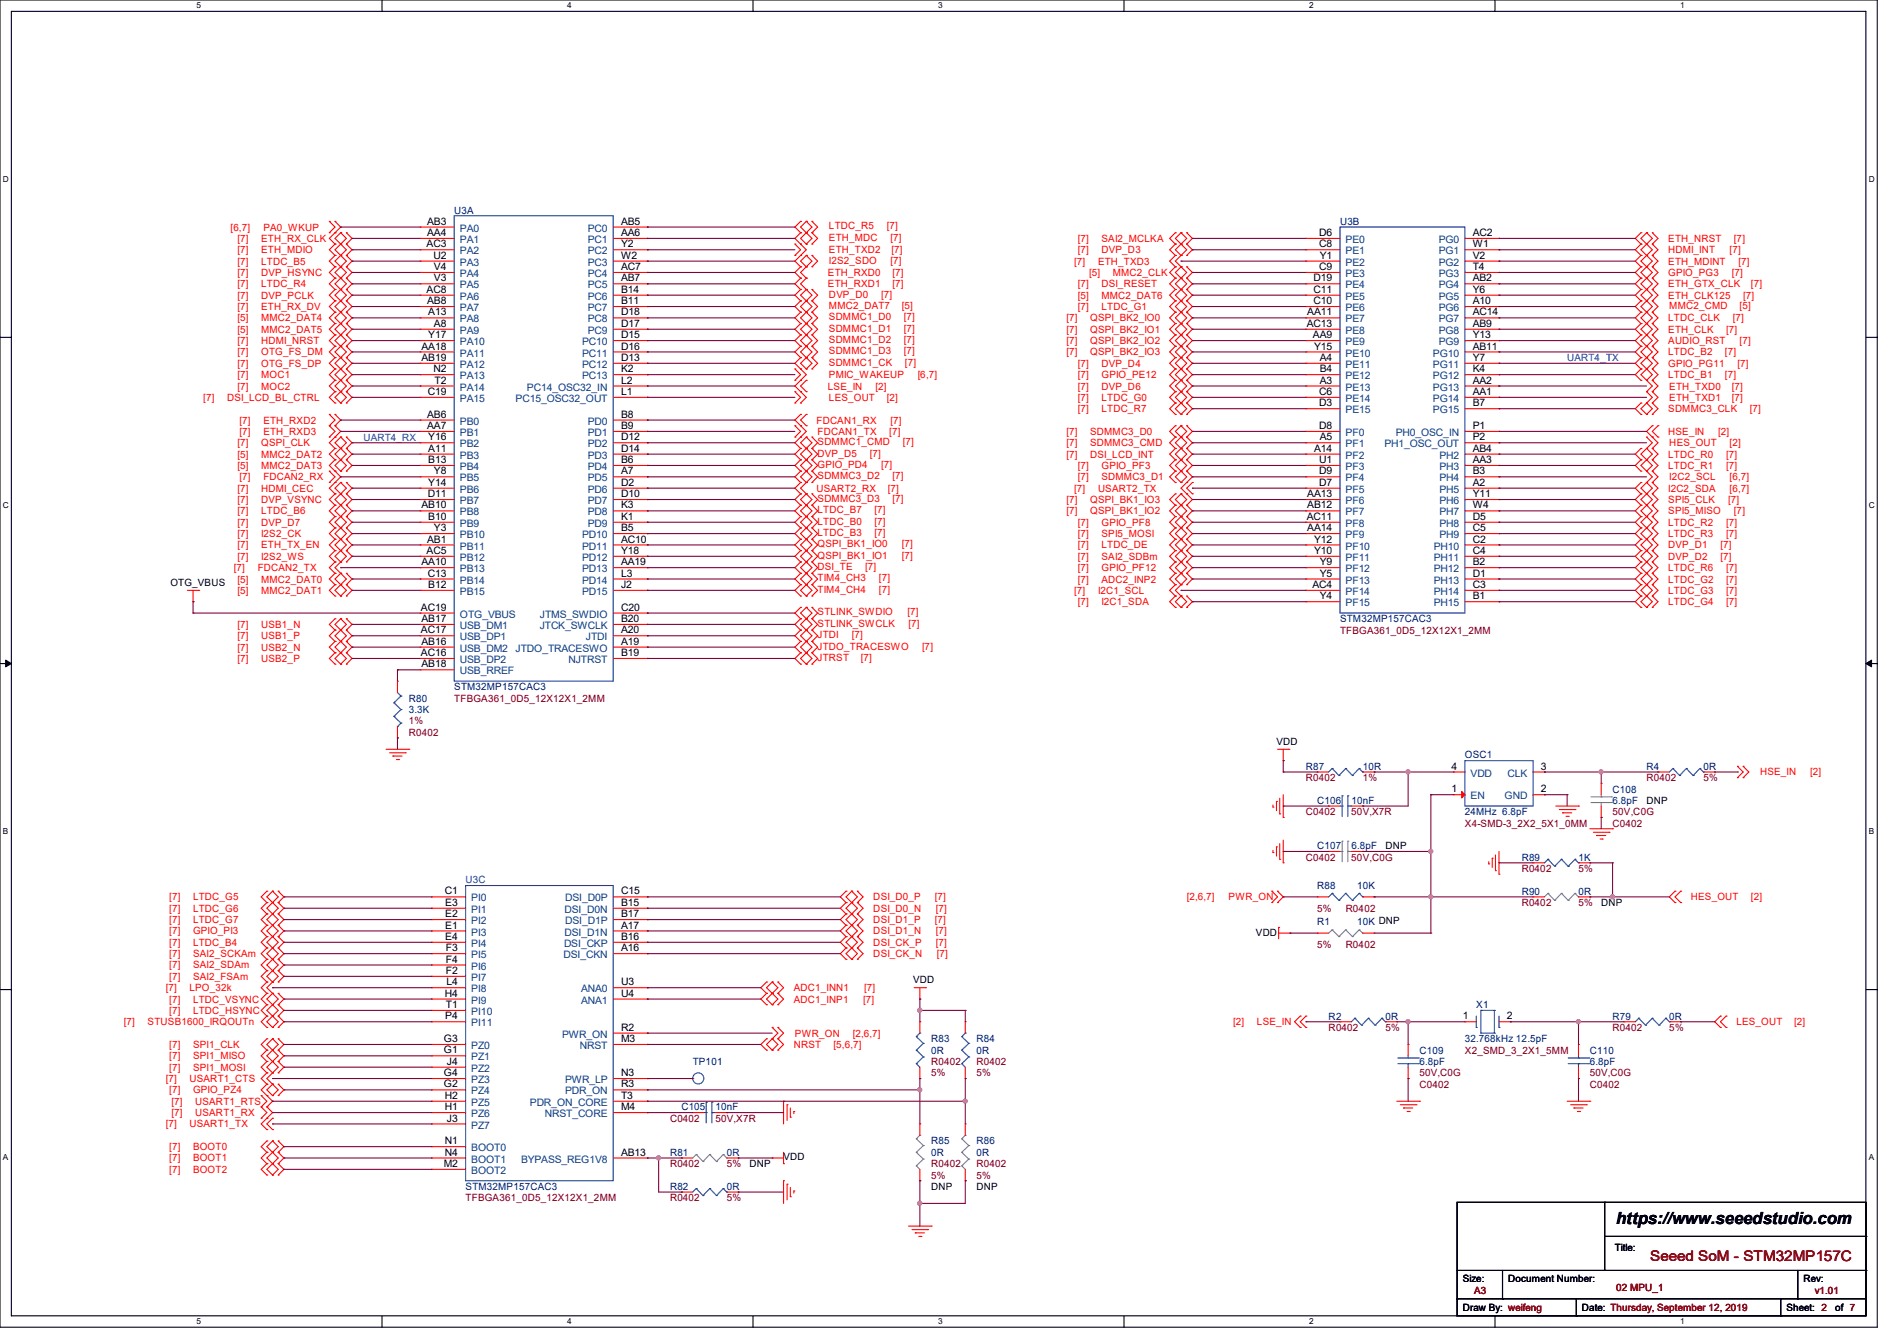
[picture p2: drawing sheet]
<svg xmlns="http://www.w3.org/2000/svg" width="297mm" height="210mm" viewBox="0 0 297 210" stroke-linecap="round" stroke-linejoin="round" font-family="sans-serif">
<defs><g id="words">
<text font-size="2.6" x="253" y="191.8">https://www.seeedstudio.com</text>
<text font-size="2.3" fill="#800000" x="258.4" y="197.5">Seeed SoM - STM32MP157C</text>
<g font-size="1.6">
<text x="66.9" y="35.2">AB3</text>
<text x="97.2" y="35.2">AB5</text>
<text x="66.8" y="38.7">AC3</text>
<text x="66.9" y="37">AA4</text>
<text x="67.9" y="40.5">U2</text>
<text x="97.2" y="37">AA6</text>
<text x="97.2" y="38.7">Y2</text>
<text x="97.2" y="40.5">W2</text>
<text x="206.5" y="37">D6</text>
<text x="206.5" y="38.7">C8</text>
<text x="206.6" y="40.5">Y1</text>
<text x="230.6" y="37">AC2</text>
<text x="230.6" y="38.7">W1</text>
<text x="230.6" y="40.5">V2</text>
<text x="66.8" y="45.8">AC8</text>
<text x="66.9" y="47.6">AB8</text>
<text x="67.9" y="42.3">V4</text>
<text x="67.9" y="44.1">V3</text>
<text x="97.2" y="42.3">AC7</text>
<text x="97.2" y="44.1">AB7</text>
<text x="97.2" y="45.8">B14</text>
<text x="97.2" y="47.6">B11</text>
<text x="205.7" y="44.1">D19</text>
<text x="205.7" y="45.8">C11</text>
<text x="205.7" y="47.6">C10</text>
<text x="206.5" y="42.3">C9</text>
<text x="230.6" y="42.3">T4</text>
<text x="230.6" y="44.1">AB2</text>
<text x="230.6" y="45.8">Y6</text>
<text x="230.6" y="47.6">A10</text>
<text x="67.1" y="49.4">A13</text>
<text x="67.1" y="53">Y17</text>
<text x="67.9" y="51.2">A8</text>
<text x="97.2" y="49.4">D18</text>
<text x="97.2" y="51.2">D17</text>
<text x="97.2" y="53">D15</text>
<text x="204.6" y="51.2">AC13</text>
<text x="204.7" y="49.4">AA11</text>
<text x="205.6" y="53">AA9</text>
<text x="230.6" y="49.4">AC14</text>
<text x="230.6" y="51.2">AB9</text>
<text x="230.6" y="53">Y13</text>
<text x="66" y="54.7">AA18</text>
<text x="66" y="56.5">AB19</text>
<text x="67.9" y="58.3">N2</text>
<text x="97.2" y="54.7">D16</text>
<text x="97.2" y="56.5">D13</text>
<text x="97.2" y="58.3">K2</text>
<text x="205.7" y="54.7">Y15</text>
<text x="206.6" y="56.5">A4</text>
<text x="206.6" y="58.3">B4</text>
<text x="230.6" y="54.7">AB11</text>
<text x="230.6" y="56.5">Y7</text>
<text x="230.6" y="58.3">K4</text>
<text x="66.9" y="65.4">AB6</text>
<text x="67" y="61.8">C19</text>
<text x="68" y="60.1">T2</text>
<text x="97.2" y="60.1">L2</text>
<text x="97.2" y="61.8">L1</text>
<text x="97.2" y="65.4">B8</text>
<text x="206.5" y="61.8">C6</text>
<text x="206.5" y="63.6">D3</text>
<text x="206.6" y="60.1">A3</text>
<text x="230.6" y="60.1">AA2</text>
<text x="230.6" y="61.8">AA1</text>
<text x="230.6" y="63.6">B7</text>
<text x="66.9" y="67.2">AA7</text>
<text x="67.1" y="69">Y16</text>
<text x="67.1" y="70.7">A11</text>
<text x="97.2" y="67.2">B9</text>
<text x="97.2" y="69">D12</text>
<text x="97.2" y="70.7">D14</text>
<text x="205.7" y="70.7">A14</text>
<text x="206.5" y="67.2">D8</text>
<text x="206.6" y="69">A5</text>
<text x="230.6" y="67.2">P1</text>
<text x="230.6" y="69">P2</text>
<text x="230.6" y="70.7">AB4</text>
<text x="67" y="77.9">D11</text>
<text x="67.1" y="72.5">B13</text>
<text x="67.1" y="76.1">Y14</text>
<text x="67.9" y="74.3">Y8</text>
<text x="97.2" y="72.5">B6</text>
<text x="97.2" y="74.3">A7</text>
<text x="97.2" y="76.1">D2</text>
<text x="97.2" y="77.9">D10</text>
<text x="204.7" y="77.9">AA13</text>
<text x="206.5" y="72.5">U1</text>
<text x="206.5" y="74.3">D9</text>
<text x="206.5" y="76.1">D7</text>
<text x="230.6" y="72.5">AA3</text>
<text x="230.6" y="74.3">B3</text>
<text x="230.6" y="76.1">A2</text>
<text x="230.6" y="77.9">Y11</text>
<text x="66" y="79.6">AB10</text>
<text x="67.1" y="81.4">B10</text>
<text x="67.9" y="83.2">Y3</text>
<text x="97.2" y="79.6">K3</text>
<text x="97.2" y="81.4">K1</text>
<text x="97.2" y="83.2">B5</text>
<text x="204.6" y="81.4">AC11</text>
<text x="204.7" y="79.6">AB12</text>
<text x="204.7" y="83.2">AA14</text>
<text x="230.6" y="79.6">W4</text>
<text x="230.6" y="81.4">D5</text>
<text x="230.6" y="83.2">C5</text>
<text x="66" y="88.5">AA10</text>
<text x="66.8" y="86.7">AC5</text>
<text x="66.9" y="85">AB1</text>
<text x="97.2" y="85">AC10</text>
<text x="97.2" y="86.7">Y18</text>
<text x="97.2" y="88.5">AA19</text>
<text x="205.7" y="85">Y12</text>
<text x="205.7" y="86.7">Y10</text>
<text x="206.6" y="88.5">Y9</text>
<text x="230.6" y="85">C2</text>
<text x="230.6" y="86.7">C4</text>
<text x="230.6" y="88.5">B2</text>
<text x="26.7" y="91.8">OTG_VBUS</text>
<text x="65.9" y="95.6">AC19</text>
<text x="67" y="90.3">C13</text>
<text x="67.1" y="92.1">B12</text>
<text x="97.2" y="95.6">C20</text>
<text x="97.2" y="90.3">L3</text>
<text x="97.2" y="92.1">J2</text>
<text x="205.5" y="92.1">AC4</text>
<text x="206.6" y="90.3">Y5</text>
<text x="206.6" y="93.9">Y4</text>
<text x="230.6" y="90.3">D1</text>
<text x="230.6" y="92.1">C3</text>
<text x="230.6" y="93.9">B1</text>
<text x="65.9" y="99.2">AC17</text>
<text x="66" y="97.4">AB17</text>
<text x="66" y="101">AB16</text>
<text x="97.2" y="101">A19</text>
<text x="97.2" y="99.2">A20</text>
<text x="97.2" y="97.4">B20</text>
<text x="65.9" y="102.7">AC16</text>
<text x="66" y="104.5">AB18</text>
<text x="97.2" y="102.7">B19</text>
<text x="199.9" y="116.7">VDD</text>
<text x="227.2" y="120.5">4</text>
<text x="227.2" y="124.1">1</text>
<text x="241.3" y="124.1">2</text>
<text x="241.3" y="120.5">3</text>
<text x="257.8" y="125.9">DNP</text>
<text x="216.9" y="133">DNP</text>
<text x="69.6" y="140.1">C1</text>
<text x="69.7" y="141.9">E3</text>
<text x="69.7" y="143.6">E2</text>
<text x="97.2" y="140.1">C15</text>
<text x="97.2" y="141.9">B15</text>
<text x="97.2" y="143.6">B17</text>
<text x="250.7" y="141.9">DNP</text>
<text x="69.7" y="145.4">E1</text>
<text x="69.7" y="147.2">E4</text>
<text x="69.8" y="149">F3</text>
<text x="97.2" y="145.4">A17</text>
<text x="97.2" y="147.2">B16</text>
<text x="97.2" y="149">A16</text>
<text x="196.6" y="146.5">VDD</text>
<text x="69.8" y="150.8">F4</text>
<text x="69.8" y="152.5">F2</text>
<text x="69.9" y="154.3">L4</text>
<text x="97.2" y="154.3">U3</text>
<text x="143" y="154">VDD</text>
<text x="69.6" y="156.1">H4</text>
<text x="69.7" y="159.6">P4</text>
<text x="69.8" y="157.9">T1</text>
<text x="97.2" y="161.4">R2</text>
<text x="97.2" y="156.1">U4</text>
<text x="229" y="159.6">1</text>
<text x="235.9" y="159.6">2</text>
<text x="69.5" y="163.2">G3</text>
<text x="69.5" y="165">G1</text>
<text x="70" y="166.8">J4</text>
<text x="97.2" y="163.2">M3</text>
<text x="69.5" y="168.5">G4</text>
<text x="69.5" y="170.3">G2</text>
<text x="69.6" y="172.1">H2</text>
<text x="69.6" y="173.9">H1</text>
<text x="97.2" y="173.9">M4</text>
<text x="97.2" y="172.1">T3</text>
<text x="97.2" y="170.3">R3</text>
<text x="97.2" y="168.5">N3</text>
<text x="69.6" y="179.2">N1</text>
<text x="70" y="175.6">J3</text>
<text x="69.5" y="182.8">M2</text>
<text x="69.6" y="181">N4</text>
<text x="97.2" y="181">AB13</text>
<text x="117.3" y="182.8">DNP</text>
<text x="122.7" y="181.7">VDD</text>
<text x="145.8" y="186.3">DNP</text>
<text x="152.9" y="186.3">DNP</text>
<text x="252.8" y="196">Title:</text>
<text x="229" y="200.7">Size:</text>
<text x="236.1" y="200.7">Document Number:</text>
<text x="282.4" y="200.7">Rev:</text>
<text x="229" y="205.4">Draw By: weifeng</text>
<text x="247.7" y="205.4">Date: Thursday, September 12, 2019</text>
<text x="279.7" y="205.4">Sheet: 2</text>
<text x="287.3" y="205.4">of 7</text>
</g>
<g font-size="1.6" fill="#000080">
<text x="71.1" y="33.4">U3A</text>
<text x="209.8" y="35.2">U3B</text>
<text x="209.8" y="97.4">STM32MP157CAC3</text>
<text x="64" y="109.9">R80</text>
<text x="64" y="111.7">3.3K</text>
<text x="71.1" y="108.1">STM32MP157CAC3</text>
<text x="229.4" y="118.8">OSC1</text>
<text x="204.5" y="120.6">R87</text>
<text x="206.2" y="125.9">C106</text>
<text x="211.6" y="125.9">10nF</text>
<text x="213.4" y="120.6">10R</text>
<text x="252.5" y="124.1">C108</text>
<text x="252.5" y="125.9">6.8pF</text>
<text x="257.8" y="120.6">R4</text>
<text x="266.7" y="120.6">0R</text>
<text x="229.4" y="127.7">24MHz 6.8pF</text>
<text x="206.2" y="133">C107</text>
<text x="211.6" y="133">6.8pF</text>
<text x="238.3" y="134.8">R89</text>
<text x="247.1" y="134.8">1K</text>
<text x="206.2" y="139.2">R88</text>
<text x="212.5" y="139.2">10K</text>
<text x="238.3" y="140.1">R90</text>
<text x="247.1" y="140.1">0R</text>
<text x="206.2" y="144.9">R1</text>
<text x="212.5" y="144.9">10K DNP</text>
<text x="208" y="159.7">R2</text>
<text x="216.9" y="159.7">0R</text>
<text x="231.1" y="157.9">X1</text>
<text x="252.5" y="159.7">R79</text>
<text x="261.4" y="159.7">0R</text>
<text x="108.5" y="166.8">TP101</text>
<text x="145.8" y="163.2">R83</text>
<text x="145.8" y="165">0R</text>
<text x="152.9" y="163.2">R84</text>
<text x="152.9" y="165">0R</text>
<text x="222.2" y="165">C109</text>
<text x="222.2" y="166.8">6.8pF</text>
<text x="229.4" y="163.2">32.768kHz 12.5pF</text>
<text x="248.9" y="165">C110</text>
<text x="248.9" y="166.8">6.8pF</text>
<text x="106.7" y="173.9">C105</text>
<text x="112" y="173.9">10nF</text>
<text x="145.8" y="179.2">R85</text>
<text x="152.9" y="179.2">R86</text>
<text x="104.9" y="181">R81</text>
<text x="113.8" y="181">0R</text>
<text x="145.8" y="181">0R</text>
<text x="152.9" y="181">0R</text>
<text x="72.9" y="186.3">STM32MP157CAC3</text>
<text x="104.9" y="186.3">R82</text>
<text x="113.8" y="186.3">0R</text>
</g>
<g font-size="1.6" fill="#f00">
<text x="129.8" y="35.9">LTDC_R5</text>
<text x="138.8" y="35.9">[7]</text>
<text x="36.1" y="36.1">[6,7]</text>
<text x="37.2" y="37.9">[7]</text>
<text x="37.2" y="39.7">[7]</text>
<text x="37.2" y="41.4">[7]</text>
<text x="40.9" y="37.9">ETH_RX_CLK</text>
<text x="40.9" y="39.7">ETH_MDIO</text>
<text x="40.9" y="41.4">LTDC_B5</text>
<text x="41.2" y="36.1">PA0_WKUP</text>
<text x="129.8" y="37.7">ETH_MDC</text>
<text x="129.8" y="41.3">I2S2_SDO</text>
<text x="129.8" y="39.7">ETH_TXD2</text>
<text x="139.4" y="37.7">[7]</text>
<text x="139.4" y="41.3">[7]</text>
<text x="139.6" y="39.7">[7]</text>
<text x="168.2" y="41.4">[7]</text>
<text x="168.7" y="37.9">[7]</text>
<text x="168.7" y="39.7">[7]</text>
<text x="171.9" y="41.4">ETH_TXD3</text>
<text x="172.5" y="37.9">SAI2_MCLKA</text>
<text x="172.5" y="39.7">DVP_D3</text>
<text x="261.2" y="37.9">ETH_NRST</text>
<text x="261.2" y="39.7">HDMI_INT</text>
<text x="261.2" y="41.4">ETH_MDINT</text>
<text x="270.8" y="39.7">[7]</text>
<text x="271.5" y="37.9">[7]</text>
<text x="272.2" y="41.4">[7]</text>
<text x="37.2" y="43.2">[7]</text>
<text x="37.2" y="45">[7]</text>
<text x="37.2" y="46.8">[7]</text>
<text x="40.9" y="43.2">DVP_HSYNC</text>
<text x="40.9" y="45">LTDC_R4</text>
<text x="40.9" y="46.8">DVP_PCLK</text>
<text x="129.6" y="43.2">ETH_RXD0</text>
<text x="129.6" y="45">ETH_RXD1</text>
<text x="129.8" y="46.6">DVP_D0</text>
<text x="138" y="46.6">[7]</text>
<text x="139.7" y="43.2">[7]</text>
<text x="139.7" y="45">[7]</text>
<text x="168.7" y="46.8">[5]</text>
<text x="168.7" y="45">[7]</text>
<text x="170.5" y="43.2">[5]</text>
<text x="172.5" y="46.8">MMC2_DAT6</text>
<text x="172.5" y="45">DSI_RESET</text>
<text x="174.2" y="43.2">MMC2_CLK</text>
<text x="261.2" y="45">ETH_GTX_CLK</text>
<text x="261.2" y="46.8">ETH_CLK125</text>
<text x="261.2" y="43.2">GPIO_PG3</text>
<text x="271.1" y="43.2">[7]</text>
<text x="272.9" y="46.8">[7]</text>
<text x="274.1" y="45">[7]</text>
<text x="37.2" y="50.3">[5]</text>
<text x="37.2" y="52.1">[5]</text>
<text x="37.2" y="48.6">[7]</text>
<text x="37.2" y="53.9">[7]</text>
<text x="40.9" y="50.3">MMC2_DAT4</text>
<text x="40.9" y="52.1">MMC2_DAT5</text>
<text x="40.9" y="48.6">ETH_RX_DV</text>
<text x="40.9" y="53.9">HDMI_NRST</text>
<text x="129.8" y="48.4">MMC2_DAT7</text>
<text x="129.8" y="50.2">SDMMC1_D0</text>
<text x="129.8" y="51.9">SDMMC1_D1</text>
<text x="129.8" y="53.7">SDMMC1_D2</text>
<text x="141.2" y="48.4">[5]</text>
<text x="141.5" y="50.2">[7]</text>
<text x="141.5" y="51.9">[7]</text>
<text x="141.5" y="53.7">[7]</text>
<text x="167" y="50.3">[7]</text>
<text x="167" y="52.1">[7]</text>
<text x="167" y="53.9">[7]</text>
<text x="168.7" y="48.6">[7]</text>
<text x="170.7" y="50.3">QSPI_BK2_IO0</text>
<text x="170.7" y="52.1">QSPI_BK2_IO1</text>
<text x="170.7" y="53.9">QSPI_BK2_IO2</text>
<text x="172.5" y="48.6">LTDC_G1</text>
<text x="261.2" y="50.3">LTDC_CLK</text>
<text x="261.2" y="52.1">ETH_CLK</text>
<text x="261.2" y="53.9">AUDIO_RST</text>
<text x="261.4" y="48.4">MMC2_CMD</text>
<text x="270.2" y="52.1">[7]</text>
<text x="271.3" y="50.3">[7]</text>
<text x="272.4" y="53.9">[7]</text>
<text x="272.4" y="48.4">[5]</text>
<text x="37.2" y="55.7">[7]</text>
<text x="37.2" y="57.4">[7]</text>
<text x="37.2" y="59.2">[7]</text>
<text x="40.9" y="55.7">OTG_FS_DM</text>
<text x="40.9" y="57.4">OTG_FS_DP</text>
<text x="40.9" y="59.2">MOC1</text>
<text x="129.8" y="59.2">PMIC_WAKEUP</text>
<text x="129.8" y="55.5">SDMMC1_D3</text>
<text x="129.8" y="57.3">SDMMC1_CK</text>
<text x="141.5" y="55.5">[7]</text>
<text x="141.7" y="57.3">[7]</text>
<text x="143.7" y="59.2">[6,7]</text>
<text x="167" y="55.7">[7]</text>
<text x="168.7" y="57.4">[7]</text>
<text x="168.7" y="59.2">[7]</text>
<text x="170.7" y="55.7">QSPI_BK2_IO3</text>
<text x="172.5" y="57.4">DVP_D4</text>
<text x="172.5" y="59.2">GPIO_PE12</text>
<text x="261.2" y="55.7">LTDC_B2</text>
<text x="261.2" y="59.2">LTDC_B1</text>
<text x="261.2" y="57.4">GPIO_PG11</text>
<text x="270.1" y="55.7">[7]</text>
<text x="270.1" y="59.2">[7]</text>
<text x="272" y="57.4">[7]</text>
<text x="31.8" y="62.8">[7]</text>
<text x="35.6" y="62.8">DSI_LCD_BL_CTRL</text>
<text x="37.2" y="61">[7]</text>
<text x="40.9" y="61">MOC2</text>
<text x="129.6" y="61">LSE_IN</text>
<text x="129.8" y="62.8">LES_OUT</text>
<text x="137.1" y="61">[2]</text>
<text x="138.8" y="62.8">[2]</text>
<text x="168.7" y="61">[7]</text>
<text x="168.7" y="62.8">[7]</text>
<text x="168.7" y="64.6">[7]</text>
<text x="172.5" y="61">DVP_D6</text>
<text x="172.5" y="62.8">LTDC_G0</text>
<text x="172.5" y="64.6">LTDC_R7</text>
<text x="261.2" y="64.6">SDMMC3_CLK</text>
<text x="261.4" y="61">ETH_TXD0</text>
<text x="261.4" y="62.8">ETH_TXD1</text>
<text x="271.1" y="61">[7]</text>
<text x="271.1" y="62.8">[7]</text>
<text x="274" y="64.6">[7]</text>
<text x="37.2" y="71.7">[5]</text>
<text x="37.2" y="69.9">[7]</text>
<text x="37.5" y="66.3">[7]</text>
<text x="37.5" y="68.1">[7]</text>
<text x="40.9" y="71.7">MMC2_DAT2</text>
<text x="40.9" y="69.9">QSPI_CLK</text>
<text x="41.2" y="66.3">ETH_RXD2</text>
<text x="41.2" y="68.1">ETH_RXD3</text>
<text x="127.8" y="66.3">FDCAN1_RX</text>
<text x="128" y="69.7">SDMMC1_CMD</text>
<text x="128" y="71.5">DVP_D5</text>
<text x="128" y="68.1">FDCAN1_TX</text>
<text x="136.2" y="71.5">[7]</text>
<text x="139.2" y="68.1">[7]</text>
<text x="139.4" y="66.3">[7]</text>
<text x="141.3" y="69.7">[7]</text>
<text x="167" y="68.1">[7]</text>
<text x="167" y="69.9">[7]</text>
<text x="167" y="71.7">[7]</text>
<text x="170.7" y="68.1">SDMMC3_D0</text>
<text x="170.7" y="69.9">SDMMC3_CMD</text>
<text x="170.7" y="71.7">DSI_LCD_INT</text>
<text x="261.2" y="68.1">HSE_IN</text>
<text x="261.2" y="71.7">LTDC_R0</text>
<text x="261.4" y="69.9">HES_OUT</text>
<text x="269" y="68.1">[2]</text>
<text x="270.2" y="71.7">[7]</text>
<text x="270.8" y="69.9">[2]</text>
<text x="37.2" y="73.4">[5]</text>
<text x="37.2" y="77">[7]</text>
<text x="37.5" y="75.2">[7]</text>
<text x="40.9" y="73.4">MMC2_DAT3</text>
<text x="40.9" y="77">HDMI_CEC</text>
<text x="41.2" y="75.2">FDCAN2_RX</text>
<text x="127.8" y="77">USART2_RX</text>
<text x="128" y="73.3">GPIO_PD4</text>
<text x="128" y="75.1">SDMMC3_D2</text>
<text x="138" y="73.3">[7]</text>
<text x="139" y="77">[7]</text>
<text x="139.7" y="75.1">[7]</text>
<text x="168.2" y="77">[7]</text>
<text x="168.7" y="73.4">[7]</text>
<text x="168.7" y="75.2">[7]</text>
<text x="171.9" y="77">USART2_TX</text>
<text x="172.5" y="73.4">GPIO_PF3</text>
<text x="172.5" y="75.2">SDMMC3_D1</text>
<text x="261.2" y="73.4">LTDC_R1</text>
<text x="261.2" y="77">I2C2_SDA</text>
<text x="261.4" y="75.2">I2C2_SCL</text>
<text x="270.2" y="73.4">[7]</text>
<text x="270.8" y="77">[6,7]</text>
<text x="270.8" y="75.2">[6,7]</text>
<text x="37.2" y="78.8">[7]</text>
<text x="37.2" y="80.6">[7]</text>
<text x="37.2" y="82.3">[7]</text>
<text x="40.9" y="78.8">DVP_VSYNC</text>
<text x="40.9" y="80.6">LTDC_B6</text>
<text x="40.9" y="82.3">DVP_D7</text>
<text x="128" y="78.6">SDMMC3_D3</text>
<text x="128" y="80.4">LTDC_B7</text>
<text x="128" y="82.2">LTDC_B0</text>
<text x="128" y="83.9">LTDC_B3</text>
<text x="136.9" y="80.4">[7]</text>
<text x="136.9" y="82.2">[7]</text>
<text x="136.9" y="83.9">[7]</text>
<text x="139.7" y="78.6">[7]</text>
<text x="167" y="78.8">[7]</text>
<text x="167" y="80.6">[7]</text>
<text x="168.7" y="82.3">[7]</text>
<text x="170.7" y="78.8">QSPI_BK1_IO3</text>
<text x="170.7" y="80.6">QSPI_BK1_IO2</text>
<text x="172.5" y="82.3">GPIO_PF8</text>
<text x="261.2" y="78.8">SPI5_CLK</text>
<text x="261.2" y="80.6">SPI5_MISO</text>
<text x="261.2" y="82.3">LTDC_R2</text>
<text x="270.2" y="82.3">[7]</text>
<text x="270.6" y="78.8">[7]</text>
<text x="271.5" y="80.6">[7]</text>
<text x="36.6" y="89.4">[7]</text>
<text x="37.2" y="84.1">[7]</text>
<text x="37.2" y="85.9">[7]</text>
<text x="37.2" y="87.7">[7]</text>
<text x="40.3" y="89.4">FDCAN2_TX</text>
<text x="40.9" y="84.1">I2S2_CK</text>
<text x="40.9" y="85.9">ETH_TX_EN</text>
<text x="40.9" y="87.7">I2S2_WS</text>
<text x="128" y="85.7">QSPI_BK1_IO0</text>
<text x="128" y="87.5">QSPI_BK1_IO1</text>
<text x="128" y="89.3">DSI_TE</text>
<text x="135.5" y="89.3">[7]</text>
<text x="141.2" y="85.7">[7]</text>
<text x="141.2" y="87.5">[7]</text>
<text x="168.7" y="84.1">[7]</text>
<text x="168.7" y="85.9">[7]</text>
<text x="168.7" y="87.7">[7]</text>
<text x="168.7" y="89.4">[7]</text>
<text x="172.5" y="84.1">SPI5_MOSI</text>
<text x="172.5" y="85.9">LTDC_DE</text>
<text x="172.5" y="87.7">SAI2_SDBm</text>
<text x="172.5" y="89.4">GPIO_PF12</text>
<text x="261.2" y="84.1">LTDC_R3</text>
<text x="261.2" y="85.9">DVP_D1</text>
<text x="261.2" y="87.7">DVP_D2</text>
<text x="261.2" y="89.4">LTDC_R6</text>
<text x="269.4" y="85.9">[7]</text>
<text x="269.4" y="87.7">[7]</text>
<text x="270.2" y="84.1">[7]</text>
<text x="270.2" y="89.4">[7]</text>
<text x="37.2" y="91.2">[5]</text>
<text x="37.2" y="93">[5]</text>
<text x="40.9" y="91.2">MMC2_DAT0</text>
<text x="40.9" y="93">MMC2_DAT1</text>
<text x="128" y="91.1">TIM4_CH3</text>
<text x="128" y="92.8">TIM4_CH4</text>
<text x="137.6" y="91.1">[7]</text>
<text x="137.6" y="92.8">[7]</text>
<text x="168.2" y="93">[7]</text>
<text x="168.7" y="94.8">[7]</text>
<text x="168.7" y="91.2">[7]</text>
<text x="171.9" y="93">I2C1_SCL</text>
<text x="172.5" y="94.8">I2C1_SDA</text>
<text x="172.5" y="91.2">ADC2_INP2</text>
<text x="261.2" y="91.2">LTDC_G2</text>
<text x="261.2" y="93">LTDC_G3</text>
<text x="261.2" y="94.8">LTDC_G4</text>
<text x="270.2" y="91.2">[7]</text>
<text x="270.2" y="93">[7]</text>
<text x="270.2" y="94.8">[7]</text>
<text x="37.2" y="98.3">[7]</text>
<text x="37.2" y="100.1">[7]</text>
<text x="37.2" y="101.9">[7]</text>
<text x="40.9" y="98.3">USB1_N</text>
<text x="40.9" y="100.1">USB1_P</text>
<text x="40.9" y="101.9">USB2_N</text>
<text x="128" y="96.4">STLINK_SWDIO</text>
<text x="128" y="98.2">STLINK_SWCLK</text>
<text x="128" y="99.9">JTDI</text>
<text x="128" y="101.7">JTDO_TRACESWO</text>
<text x="133.4" y="99.9">[7]</text>
<text x="142.1" y="96.4">[7]</text>
<text x="142.2" y="98.2">[7]</text>
<text x="144.4" y="101.7">[7]</text>
<text x="37.2" y="103.7">[7]</text>
<text x="40.9" y="103.7">USB2_P</text>
<text x="128" y="103.5">JTRST</text>
<text x="134.8" y="103.5">[7]</text>
<text x="275.6" y="121.5">HSE_IN</text>
<text x="283.4" y="121.5">[2]</text>
<text x="26.5" y="141">[7]</text>
<text x="26.5" y="142.8">[7]</text>
<text x="30.2" y="141">LTDC_G5</text>
<text x="30.2" y="142.8">LTDC_G6</text>
<text x="136.7" y="141">DSI_D0_P</text>
<text x="136.7" y="142.8">DSI_D0_N</text>
<text x="146.3" y="141">[7]</text>
<text x="146.5" y="142.8">[7]</text>
<text x="185.8" y="141">[2,6,7]</text>
<text x="192.4" y="141">PWR_ON</text>
<text x="264.8" y="141">HES_OUT</text>
<text x="274.1" y="141">[2]</text>
<text x="26.5" y="144.6">[7]</text>
<text x="26.5" y="148.1">[7]</text>
<text x="26.5" y="149.9">[7]</text>
<text x="26.5" y="146.3">[7]</text>
<text x="30.2" y="144.6">LTDC_G7</text>
<text x="30.2" y="148.1">LTDC_B4</text>
<text x="30.2" y="149.9">SAI2_SCKAm</text>
<text x="30.2" y="146.3">GPIO_PI3</text>
<text x="136.7" y="144.6">DSI_D1_P</text>
<text x="136.7" y="146.3">DSI_D1_N</text>
<text x="136.7" y="148.1">DSI_CK_P</text>
<text x="136.7" y="149.9">DSI_CK_N</text>
<text x="146.3" y="144.6">[7]</text>
<text x="146.5" y="146.3">[7]</text>
<text x="146.5" y="148.1">[7]</text>
<text x="146.7" y="149.9">[7]</text>
<text x="26" y="155.2">[7]</text>
<text x="26.5" y="151.7">[7]</text>
<text x="26.5" y="153.5">[7]</text>
<text x="29.7" y="155.2">LPO_32k</text>
<text x="30.2" y="151.7">SAI2_SDAm</text>
<text x="30.2" y="153.5">SAI2_FSAm</text>
<text x="124.3" y="155.2">ADC1_INN1</text>
<text x="135.3" y="155.2">[7]</text>
<text x="19.4" y="160.6">[7]</text>
<text x="23.1" y="160.6">STUSB1600_IRQOUTn</text>
<text x="26.5" y="157">[7]</text>
<text x="26.5" y="158.8">[7]</text>
<text x="30.2" y="157">LTDC_VSYNC</text>
<text x="30.2" y="158.8">LTDC_HSYNC</text>
<text x="124.3" y="157">ADC1_INP1</text>
<text x="135.1" y="157">[7]</text>
<text x="193.1" y="160.6">[2]</text>
<text x="196.8" y="160.6">LSE_IN</text>
<text x="271.9" y="160.6">LES_OUT</text>
<text x="280.9" y="160.6">[2]</text>
<text x="26.5" y="164.1">[7]</text>
<text x="26.5" y="165.9">[7]</text>
<text x="26.5" y="167.7">[7]</text>
<text x="30.2" y="164.1">SPI1_CLK</text>
<text x="30.2" y="165.9">SPI1_MISO</text>
<text x="30.2" y="167.7">SPI1_MOSI</text>
<text x="124.3" y="164.1">NRST</text>
<text x="124.5" y="162.3">PWR_ON</text>
<text x="130.5" y="164.1">[5,6,7]</text>
<text x="133.5" y="162.3">[2,6,7]</text>
<text x="26" y="169.5">[7]</text>
<text x="26.5" y="171.2">[7]</text>
<text x="26.8" y="173">[7]</text>
<text x="29.7" y="169.5">USART1_CTS</text>
<text x="30.2" y="171.2">GPIO_PZ4</text>
<text x="30.6" y="173">USART1_RTS</text>
<text x="26" y="176.6">[7]</text>
<text x="26.8" y="174.8">[7]</text>
<text x="29.7" y="176.6">USART1_TX</text>
<text x="30.6" y="174.8">USART1_RX</text>
<text x="26.5" y="180.1">[7]</text>
<text x="26.5" y="181.9">[7]</text>
<text x="26.5" y="183.7">[7]</text>
<text x="30.2" y="180.1">BOOT0</text>
<text x="30.2" y="181.9">BOOT1</text>
<text x="30.2" y="183.7">BOOT2</text>
</g>
<g font-size="1.6" fill="#004080">
<text x="72" y="36.3">PA0</text>
<text x="72" y="38.1">PA1</text>
<text x="72" y="39.8">PA2</text>
<text x="72" y="41.6">PA3</text>
<text x="92" y="36.3">PC0</text>
<text x="92" y="38.1">PC1</text>
<text x="92" y="39.8">PC2</text>
<text x="92" y="41.6">PC3</text>
<text x="210.7" y="38.1">PE0</text>
<text x="210.7" y="39.8">PE1</text>
<text x="210.7" y="41.6">PE2</text>
<text x="225.3" y="38.1">PG0</text>
<text x="225.3" y="39.8">PG1</text>
<text x="225.3" y="41.6">PG2</text>
<text x="72" y="43.4">PA4</text>
<text x="72" y="45.2">PA5</text>
<text x="72" y="46.9">PA6</text>
<text x="92" y="43.4">PC4</text>
<text x="92" y="45.2">PC5</text>
<text x="92" y="46.9">PC6</text>
<text x="210.7" y="43.4">PE3</text>
<text x="210.7" y="45.2">PE4</text>
<text x="210.7" y="46.9">PE5</text>
<text x="225.3" y="43.4">PG3</text>
<text x="225.3" y="45.2">PG4</text>
<text x="225.3" y="46.9">PG5</text>
<text x="72" y="48.7">PA7</text>
<text x="72" y="50.5">PA8</text>
<text x="72" y="52.3">PA9</text>
<text x="92" y="48.7">PC7</text>
<text x="92" y="50.5">PC8</text>
<text x="92" y="52.3">PC9</text>
<text x="210.7" y="48.7">PE6</text>
<text x="210.7" y="50.5">PE7</text>
<text x="210.7" y="52.3">PE8</text>
<text x="225.3" y="48.7">PG6</text>
<text x="225.3" y="50.5">PG7</text>
<text x="225.3" y="52.3">PG8</text>
<text x="72" y="54.1">PA10</text>
<text x="72" y="55.8">PA11</text>
<text x="72" y="57.6">PA12</text>
<text x="72" y="59.4">PA13</text>
<text x="91.1" y="54.1">PC10</text>
<text x="91.1" y="55.8">PC11</text>
<text x="91.1" y="57.6">PC12</text>
<text x="91.1" y="59.4">PC13</text>
<text x="210.7" y="54.1">PE9</text>
<text x="210.7" y="55.8">PE10</text>
<text x="210.7" y="57.6">PE11</text>
<text x="210.7" y="59.4">PE12</text>
<text x="224.4" y="55.8">PG10</text>
<text x="224.4" y="57.6">PG11</text>
<text x="224.4" y="59.4">PG12</text>
<text x="225.3" y="54.1">PG9</text>
<text x="72" y="61.2">PA14</text>
<text x="72" y="63">PA15</text>
<text x="80.7" y="63">PC15_OSC32_OUT</text>
<text x="82.5" y="61.2">PC14_OSC32_IN</text>
<text x="210.7" y="61.2">PE13</text>
<text x="210.7" y="63">PE14</text>
<text x="210.7" y="64.7">PE15</text>
<text x="224.4" y="61.2">PG13</text>
<text x="224.4" y="63">PG14</text>
<text x="224.4" y="64.7">PG15</text>
<text x="72" y="66.5">PB0</text>
<text x="72" y="68.3">PB1</text>
<text x="72" y="70.1">PB2</text>
<text x="72" y="71.8">PB3</text>
<text x="92" y="66.5">PD0</text>
<text x="92" y="68.3">PD1</text>
<text x="92" y="70.1">PD2</text>
<text x="92" y="71.8">PD3</text>
<text x="210.7" y="68.3">PF0</text>
<text x="210.7" y="70.1">PF1</text>
<text x="210.7" y="71.8">PF2</text>
<text x="216.7" y="70.1">PH1_OSC_OUT</text>
<text x="218.5" y="68.3">PH0_OSC_IN</text>
<text x="225.4" y="71.8">PH2</text>
<text x="72" y="73.6">PB4</text>
<text x="72" y="75.4">PB5</text>
<text x="72" y="77.2">PB6</text>
<text x="92" y="73.6">PD4</text>
<text x="92" y="75.4">PD5</text>
<text x="92" y="77.2">PD6</text>
<text x="210.7" y="73.6">PF3</text>
<text x="210.7" y="75.4">PF4</text>
<text x="210.7" y="77.2">PF5</text>
<text x="225.4" y="73.6">PH3</text>
<text x="225.4" y="75.4">PH4</text>
<text x="225.4" y="77.2">PH5</text>
<text x="72" y="79">PB7</text>
<text x="72" y="80.7">PB8</text>
<text x="72" y="82.5">PB9</text>
<text x="92" y="79">PD7</text>
<text x="92" y="80.7">PD8</text>
<text x="92" y="82.5">PD9</text>
<text x="210.7" y="79">PF6</text>
<text x="210.7" y="80.7">PF7</text>
<text x="210.7" y="82.5">PF8</text>
<text x="225.4" y="79">PH6</text>
<text x="225.4" y="80.7">PH7</text>
<text x="225.4" y="82.5">PH8</text>
<text x="72" y="84.3">PB10</text>
<text x="72" y="86.1">PB11</text>
<text x="72" y="87.8">PB12</text>
<text x="72" y="89.6">PB13</text>
<text x="91.1" y="84.3">PD10</text>
<text x="91.1" y="86.1">PD11</text>
<text x="91.1" y="87.8">PD12</text>
<text x="91.1" y="89.6">PD13</text>
<text x="210.7" y="84.3">PF9</text>
<text x="210.7" y="86.1">PF10</text>
<text x="210.7" y="87.8">PF11</text>
<text x="210.7" y="89.6">PF12</text>
<text x="224.5" y="86.1">PH10</text>
<text x="224.5" y="87.8">PH11</text>
<text x="224.5" y="89.6">PH12</text>
<text x="225.4" y="84.3">PH9</text>
<text x="72" y="91.4">PB14</text>
<text x="72" y="93.2">PB15</text>
<text x="91.1" y="91.4">PD14</text>
<text x="91.1" y="93.2">PD15</text>
<text x="210.7" y="91.4">PF13</text>
<text x="210.7" y="93.2">PF14</text>
<text x="210.7" y="95">PF15</text>
<text x="224.5" y="91.4">PH13</text>
<text x="224.5" y="93.2">PH14</text>
<text x="224.5" y="95">PH15</text>
<text x="72" y="96.7">OTG_VBUS</text>
<text x="72" y="98.5">USB_DM1</text>
<text x="72" y="100.3">USB_DP1</text>
<text x="84.5" y="98.5">JTCK_SWCLK</text>
<text x="84.5" y="96.7">JTMS_SWDIO</text>
<text x="91.7" y="100.3">JTDI</text>
<text x="72" y="102.1">USB_DM2</text>
<text x="72" y="103.8">USB_DP2</text>
<text x="72" y="105.6">USB_RREF</text>
<text x="80.7" y="102.1">JTDO_TRACESWO</text>
<text x="89" y="103.8">NJTRST</text>
<text x="230.2" y="121.6">VDD</text>
<text x="230.2" y="125.2">EN</text>
<text x="235.6" y="125.2">GND</text>
<text x="236" y="121.6">CLK</text>
<text x="73.8" y="141.2">PI0</text>
<text x="73.8" y="143">PI1</text>
<text x="88.4" y="143">DSI_D0N</text>
<text x="88.5" y="141.2">DSI_D0P</text>
<text x="73.8" y="144.7">PI2</text>
<text x="73.8" y="146.5">PI3</text>
<text x="73.8" y="148.3">PI4</text>
<text x="88.3" y="148.3">DSI_CKP</text>
<text x="88.4" y="146.5">DSI_D1N</text>
<text x="88.5" y="144.7">DSI_D1P</text>
<text x="73.8" y="150.1">PI5</text>
<text x="73.8" y="151.9">PI6</text>
<text x="73.8" y="153.6">PI7</text>
<text x="73.8" y="155.4">PI8</text>
<text x="88.2" y="150.1">DSI_CKN</text>
<text x="91" y="155.4">ANA0</text>
<text x="73.8" y="157.2">PI9</text>
<text x="73.8" y="159">PI10</text>
<text x="73.8" y="160.7">PI11</text>
<text x="91" y="157.2">ANA1</text>
<text x="73.8" y="164.3">PZ0</text>
<text x="73.8" y="166.1">PZ1</text>
<text x="73.8" y="167.9">PZ2</text>
<text x="88" y="162.5">PWR_ON</text>
<text x="90.8" y="164.3">NRST</text>
<text x="73.8" y="169.6">PZ3</text>
<text x="73.8" y="171.4">PZ4</text>
<text x="73.8" y="173.2">PZ5</text>
<text x="83" y="173.2">PDR_ON_CORE</text>
<text x="88.5" y="171.4">PDR_ON</text>
<text x="88.5" y="169.6">PWR_LP</text>
<text x="73.8" y="175">PZ6</text>
<text x="73.8" y="176.7">PZ7</text>
<text x="85.3" y="175">NRST_CORE</text>
<text x="73.8" y="180.3">BOOT0</text>
<text x="73.8" y="182.1">BOOT1</text>
<text x="73.8" y="183.9">BOOT2</text>
<text x="81.6" y="182.1">BYPASS_REG1V8</text>
</g>
<g font-size="1.6" fill="#00f">
<text x="245.4" y="56.6">UART4_TX</text>
<text x="56.9" y="69">UART4_RX</text>
<text x="72.9" y="138.3">U3C</text>
</g>
<g font-size="1.6" fill="#800000">
<text x="209.8" y="99.2">TFBGA361_0D5_12X12X1_2MM</text>
<text x="64" y="113.5">1%</text>
<text x="71.1" y="109.9">TFBGA361_0D5_12X12X1_2MM</text>
<text x="64" y="115.2">R0402</text>
<text x="204.5" y="122.3">R0402</text>
<text x="213.4" y="122.3">1%</text>
<text x="257.8" y="122.3">R0402</text>
<text x="266.7" y="122.3">5%</text>
<text x="204.5" y="127.7">C0402</text>
<text x="211.6" y="127.7">50V,X7R</text>
<text x="229.4" y="129.5">X4-SMD-3_2X2_5X1_0MM</text>
<text x="252.5" y="129.5">C0402</text>
<text x="252.5" y="127.7">50V,C0G</text>
<text x="204.5" y="134.8">C0402</text>
<text x="211.6" y="134.8">50V,C0G</text>
<text x="238.3" y="136.6">R0402</text>
<text x="247.1" y="136.6">5%</text>
<text x="206.2" y="142.8">5%</text>
<text x="210.7" y="142.8">R0402</text>
<text x="238.3" y="141.9">R0402</text>
<text x="247.1" y="141.9">5%</text>
<text x="206.2" y="148.5">5%</text>
<text x="210.7" y="148.5">R0402</text>
<text x="208" y="161.5">R0402</text>
<text x="216.9" y="161.5">5%</text>
<text x="252.5" y="161.5">R0402</text>
<text x="261.4" y="161.5">5%</text>
<text x="145.8" y="166.8">R0402</text>
<text x="152.9" y="166.8">R0402</text>
<text x="229.4" y="165">X2_SMD_3_2X1_5MM</text>
<text x="145.8" y="168.6">5%</text>
<text x="152.9" y="168.6">5%</text>
<text x="222.2" y="170.3">C0402</text>
<text x="222.2" y="168.6">50V,C0G</text>
<text x="248.9" y="170.3">C0402</text>
<text x="248.9" y="168.6">50V,C0G</text>
<text x="104.9" y="175.7">C0402</text>
<text x="112" y="175.7">50V,X7R</text>
<text x="104.9" y="182.8">R0402</text>
<text x="113.8" y="182.8">5%</text>
<text x="145.8" y="184.6">5%</text>
<text x="145.8" y="182.8">R0402</text>
<text x="152.9" y="184.6">5%</text>
<text x="152.9" y="182.8">R0402</text>
<text x="72.9" y="188.1">TFBGA361_0D5_12X12X1_2MM</text>
<text x="104.9" y="188.1">R0402</text>
<text x="113.8" y="188.1">5%</text>
<text x="230.8" y="202.7">A3</text>
<text x="253" y="202.2">02 MPU_1</text>
<text x="284.1" y="202.7">v1.01</text>
</g>
<g font-size="1.3">
<text x="30.8" y="1.3">5</text>
<text x="88.8" y="1.3">4</text>
<text x="146.9" y="1.3">3</text>
<text x="205" y="1.3">2</text>
<text x="263.1" y="1.3">1</text>
<text x=".5" y="28.4">D</text>
<text x="292.6" y="28.4">D</text>
<text x=".5" y="79.5">C</text>
<text x="292.6" y="79.5">C</text>
<text x=".5" y="130.6">B</text>
<text x="292.6" y="130.6">B</text>
<text x=".5" y="181.7">A</text>
<text x="292.6" y="181.7">A</text>
<text x="30.8" y="207.4">5</text>
<text x="88.8" y="207.4">4</text>
<text x="146.9" y="207.4">3</text>
<text x="205" y="207.4">2</text>
<text x="263.1" y="207.4">1</text>
</g>
</g></defs>
<path d="M0 0h293.9v207.9h-293.9zM1.8 1.8h290.3v204.3h-290.3z" fill="none" stroke="#000" stroke-width=".17"/>
<g fill="#fff">
<path d="M30.8 .2h.7v1.4h-.7z"/>
<path d="M30.8 206.2h.7v1.4h-.7z"/>
</g>
<path d="M59.8 0v1.8M59.8 206.1v1.8" fill="none" stroke="#000" stroke-width=".17"/>
<g fill="#fff">
<path d="M88.8 .2h.7v1.4h-.7z"/>
<path d="M88.8 206.2h.7v1.4h-.7z"/>
</g>
<path d="M117.9 0v1.8M117.9 206.1v1.8" fill="none" stroke="#000" stroke-width=".17"/>
<g fill="#fff">
<path d="M146.9 .2h.7v1.4h-.7z"/>
<path d="M146.9 206.2h.7v1.4h-.7z"/>
</g>
<path d="M176 0v1.8M176 206.1v1.8" fill="none" stroke="#000" stroke-width=".17"/>
<g fill="#fff">
<path d="M205 .2h.7v1.4h-.7z"/>
<path d="M205 206.2h.7v1.4h-.7z"/>
</g>
<path d="M234.1 0v1.8M234.1 206.1v1.8" fill="none" stroke="#000" stroke-width=".17"/>
<g fill="#fff">
<path d="M263.1 .2h.6v1.4h-.6z"/>
<path d="M263.1 206.2h.6v1.4h-.6z"/>
<path d="M.5 27.3h.9v1.4h-.9z"/>
<path d="M292.6 27.3h.9v1.4h-.9z"/>
<path d="M.5 78.4h.9v1.4h-.9z"/>
<path d="M292.6 78.4h.9v1.4h-.9z"/>
</g>
<path d="M0 52.8h1.8M292.1 52.8h1.8" fill="none" stroke="#000" stroke-width=".17"/>
<g fill="#fff">
<path d="M.5 129.5h.8v1.4h-.8z"/>
<path d="M292.6 129.5h.8v1.4h-.8z"/>
</g>
<path d="M0 103.9h1.8M292.1 103.9h1.8" fill="none" stroke="#000" stroke-width=".17"/>
<path d="M.9 103.4l.9 .5-.9 .5zM292.1 103.9l.9-.5v1z" fill="#000" stroke="#000" stroke-width=".16"/>
<g fill="#fff">
<path d="M.5 180.5h.8v1.4h-.8z"/>
<path d="M292.6 180.5h.8v1.4h-.8z"/>
</g>
<g fill="none" stroke="#000" stroke-width=".17">
<path d="M0 155h1.8M292.1 155h1.8M228.1 188.3h64v17.8h-64zM228.1 199h64M235.2 199v4.4M251.2 188.3h.1M251.2 188.3v10.7M251.2 193.6h40.9M281.5 199v4.4M292.1 199h.1M292.1 193.6h.1M228.1 203.4h.1"/>
<path d="M228.1 203.4h64M235.2 203.4h.1M246.8 206.1h.1M246.8 203.4v2.7M278.8 206.1h.1M278.8 203.4v2.7M281.5 203.4h.1"/>
</g>
<g fill="none" stroke="#f00" stroke-width=".17">
<path d="M51.6 36.4h.1M51.6 34.7h.1M51.6 34.7l.9 .9-.9 .8M52.5 34.7h.1M52.5 36.4h.1M52.5 38.2h.1M52.5 34.7l.8 .9-1.7 1.7 .9 .9M52.5 38.2l-.9 .9 .9 .9M53.3 38.2h.1M53.3 36.4h.1M53.3 36.4l.9 .9-1.7 1.8 1.7 1.8-1.7 1.8 1.7 1.7-1.7 1.8 1.7 1.8-1.7 1.8 1.7 1.8-1.7 1.7 1.7 1.8-1.7 1.8 1.7 1.8-1.7 1.8 1.7 1.7-.9 .9M53.3 36.4l-.8 .9 1.7 1.8-1.7 1.8 1.7 1.8-1.7 1.7 1.7 1.8-1.7 1.8 1.7 1.8-1.7 1.8 1.7 1.7-1.7 1.8 1.7 1.8-1.7 1.8 1.7 1.8-1.7 1.7 .8 .9"/>
<path d="M54.2 36.4h.1M54.2 38.2h.1M54.2 36.4l.9 .9-.9 .9M54.2 38.2l.9 .9-.9 .9M65.8 35.6h.1M65.8 37.3h.1M65.8 39.1h.1M65.8 37.3h5.3M65.8 39.1h5.3M65.8 35.6h5.3M96 37.3h5.3M96 39.1h5.3"/>
<path d="M96 35.6h5.3M101.3 35.6h.1M101.3 37.3h.1M101.3 39.1h.1M124.5 38.2h.1M124.5 38.2l.8 .9-.8 .9M125.3 36.4h.1M125.3 34.7h.1M125.3 38.2h.1M125.3 34.7l-.8 .9 .8 .8M125.3 36.4l-.8 .9 1.7 1.8-1.7 1.8 .8 .9M126.2 34.7h.1"/>
<path d="M126.2 36.4h.1M126.2 38.2h.1M126.2 34.7l.9 .9-1.8 1.7 .9 .9M126.2 34.7l-.9 .9 1.8 1.7-.9 .9M127.1 36.4h.1M127.1 34.7h.1M127.1 38.2h.1M127.1 34.7l.9 .9-.9 .8M127.1 36.4l.9 .9-.9 .9M184 36.4h.1M184 38.2h.1M184 38.2l-.9 .9 .9 .9"/>
<path d="M184 36.4l-.9 .9 .9 .9M184.9 38.2h.1M184.9 36.4h.1M184.9 36.4l-.9 .9 1.8 1.8-1.8 1.8 1.8 1.8-1.8 1.7 1.8 1.8-1.8 1.8 1.8 1.8-1.8 1.8 1.8 1.7-1.8 1.8 1.8 1.8-1.8 1.8 1.8 1.8-1.8 1.7 1.8 1.8-.9 .9M184.9 36.4l.9 .9-1.8 1.8 .9 .9M185.8 36.4h.1M185.8 38.2h.1M185.8 38.2l.9 .9-.9 .9M185.8 36.4l.9 .9-.9 .9M204.5 37.3h.1M204.5 39.1h.1M204.5 37.3h5.3"/>
<path d="M204.5 39.1h5.3M229.4 37.3h5.3M229.4 39.1h5.3M234.7 37.3h.1M234.7 39.1h.1M256.9 36.4h.1M256.9 38.2h.1M256.9 36.4l-.9 .9 .9 .9M256.9 38.2l-.9 .9 .9 .9M257.8 38.2h.1M257.8 36.4h.1M257.8 36.4l-.9 .9 1.8 1.8-1.8 1.8 1.8 1.8-1.8 1.7 1.8 1.8-1.8 1.8 1.8 1.8-.9 .9"/>
<path d="M257.8 36.4l.9 .9-1.8 1.8 1.8 1.8-1.8 1.8 1.8 1.7-1.8 1.8 .9 .9M258.7 36.4h.1M258.7 38.2h.1M258.7 36.4l.9 .9-.9 .9M258.7 38.2l.9 .9-.9 .9M52.5 48.9h.1M52.5 50.7h.1M52.5 52.5h.1M52.5 40h.1M52.5 41.8h.1M52.5 43.6h.1M52.5 45.3h.1"/>
<path d="M52.5 47.1h.1M52.5 54.2h.1M52.5 56h.1M52.5 57.8h.1M52.5 59.6h.1M52.5 48.9l-.9 .9 .9 .9M52.5 45.3l-.9 .9 .9 .9M52.5 52.5l-.9 .8 .9 .9M52.5 50.7l-.9 .9 .9 .9M52.5 47.1l-.9 .9 .9 .9M52.5 54.2l-.9 .9 .9 .9M52.5 40l-.9 .9 .9 .9"/>
<path d="M52.5 41.8l-.9 .9 .9 .9M52.5 43.6l-.9 .8 .9 .9M52.5 56l-.9 .9 .9 .9M52.5 57.8l-.9 .9 .9 .9M52.5 59.6l-.9 .9 .9 .8M53.3 50.7h.1M53.3 48.9h.1M53.3 52.5h.1M53.3 40h.1M53.3 41.8h.1M53.3 43.6h.1M53.3 45.3h.1"/>
<path d="M53.3 47.1h.1M53.3 54.2h.1M53.3 56h.1M53.3 57.8h.1M53.3 59.6h.1M54.2 48.9h.1M54.2 50.7h.1M54.2 52.5h.1M54.2 40h.1M54.2 41.8h.1M54.2 43.6h.1M54.2 45.3h.1"/>
<path d="M54.2 47.1h.1M54.2 54.2h.1M54.2 56h.1M54.2 57.8h.1M54.2 59.6h.1M54.2 45.3l.9 .9-.9 .9M54.2 48.9l.9 .9-.9 .9M54.2 47.1l.9 .9-.9 .9M54.2 54.2l.9 .9-.9 .9M54.2 50.7l.9 .9-.9 .9M54.2 40l.9 .9-.9 .9M54.2 43.6l.9 .8-.9 .9"/>
<path d="M54.2 41.8l.9 .9-.9 .9M54.2 56l.9 .9-.9 .9M54.2 52.5l.9 .8-.9 .9M54.2 57.8l.9 .9-.9 .9M54.2 59.6l.9 .9-.9 .8M65.8 40.9h.1M65.8 42.7h.1M65.8 44.4h.1M65.8 46.2h.1M65.8 48h.1M65.8 49.8h.1M65.8 51.6h.1"/>
<path d="M65.8 53.3h.1M65.8 55.1h.1M65.8 56.9h.1M65.8 58.7h.1M65.8 40.9h5.3M65.8 42.7h5.3M65.8 44.4h5.3M65.8 46.2h5.3M65.8 48h5.3M65.8 49.8h5.3M65.8 51.6h5.3M65.8 53.3h5.3"/>
<path d="M65.8 55.1h5.3M65.8 56.9h5.3M65.8 58.7h5.3M96 40.9h5.3M96 42.7h5.3M96 44.4h5.3M96 46.2h5.3M96 48h5.3M96 49.8h5.3M96 51.6h5.3M96 53.3h5.3M96 55.1h5.3"/>
<path d="M96 56.9h5.3M96 58.7h5.3M101.3 40.9h.1M101.3 42.7h.1M101.3 44.4h.1M101.3 46.2h.1M101.3 48h.1M101.3 49.8h.1M101.3 51.6h.1M101.3 53.3h.1M101.3 55.1h.1M101.3 56.9h.1"/>
<path d="M101.3 58.7h.1M124.5 57.8h.1M124.5 59.6h.1M124.5 40h.1M124.5 57.8l.8 .9-.8 .9M125.3 59.6h.1M125.3 57.8h.1M125.3 48.9h.1M125.3 47.1h.1M125.3 41.8h.1M125.3 40h.1M125.3 45.3h.1"/>
<path d="M125.3 50.7h.1M125.3 52.5h.1M125.3 54.2h.1M125.3 56h.1M125.3 43.6h.1M125.3 56l-.8 .9 1.7 1.8-1.7 1.8 1.7 1.7-.9 .9M125.3 50.7l-.8 .9 .8 .9M125.3 43.6l-.8 .8 .8 .9M125.3 47.1l-.8 .9 .8 .9M125.3 48.9l-.8 .9 .8 .9M125.3 41.8l-.8 .9 .8 .9M125.3 45.3l-.8 .9 .8 .9"/>
<path d="M125.3 52.5l-.8 .8 .8 .9M125.3 54.2l-.8 .9 .8 .9M126.2 59.6h.1M126.2 47.1h.1M126.2 48.9h.1M126.2 40h.1M126.2 41.8h.1M126.2 45.3h.1M126.2 50.7h.1M126.2 52.5h.1M126.2 54.2h.1M126.2 56h.1"/>
<path d="M126.2 57.8h.1M126.2 43.6h.1M126.2 59.6l-.9 .9 .9 .8M126.2 43.6l-.9 .8 1.8 1.8-1.8 1.8 1.8 1.8-1.8 1.8 1.8 1.7-1.8 1.8 1.8 1.8-.9 .9M126.2 45.3l-.9 .9 1.8 1.8-1.8 1.8 1.8 1.8-1.8 1.7 1.8 1.8-1.8 1.8 .9 .9M126.2 40l.9 .9-1.8 1.8 .9 .9M126.2 40l-.9 .9 .9 .9M127.1 48.9h.1M127.1 47.1h.1M127.1 41.8h.1M127.1 40h.1M127.1 45.3h.1"/>
<path d="M127.1 50.7h.1M127.1 52.5h.1M127.1 54.2h.1M127.1 56h.1M127.1 57.8h.1M127.1 56l.9 .9-.9 .9M127.1 47.1l.9 .9-.9 .9M127.1 50.7l.9 .9-.9 .9M127.1 52.5l.9 .8-.9 .9M127.1 40l.9 .9-.9 .9M127.1 45.3l.9 .9-.9 .9M127.1 48.9l.9 .9-.9 .9"/>
<path d="M127.1 54.2l.9 .9-.9 .9M184 41.8h.1M184 43.6h.1M184 45.3h.1M184 47.1h.1M184 40h.1M184 48.9h.1M184 50.7h.1M184 52.5h.1M184 54.2h.1M184 56h.1M184 57.8h.1"/>
<path d="M184 59.6h.1M184 41.8l-.9 .9 .9 .9M184 45.3l-.9 .9 .9 .9M184 48.9l-.9 .9 .9 .9M184 47.1l-.9 .9 .9 .9M184 40l-.9 .9 .9 .9M184 43.6l-.9 .8 .9 .9M184 50.7l-.9 .9 .9 .9M184 52.5l-.9 .8 .9 .9M184 56l-.9 .9 .9 .9M184 54.2l-.9 .9 .9 .9M184 57.8l-.9 .9 .9 .9"/>
<path d="M184 59.6l-.9 .9 .9 .8M184.9 43.6h.1M184.9 41.8h.1M184.9 47.1h.1M184.9 45.3h.1M184.9 40h.1M184.9 48.9h.1M184.9 50.7h.1M184.9 52.5h.1M184.9 54.2h.1M184.9 56h.1M184.9 57.8h.1"/>
<path d="M184.9 59.6h.1M184.9 41.8l-.9 .9 1.8 1.7-1.8 1.8 1.8 1.8-1.8 1.8 1.8 1.8-1.8 1.7 1.8 1.8-1.8 1.8 1.8 1.8-1.8 1.8 1.8 1.7-1.8 1.8 .9 .9M185.8 41.8h.1M185.8 43.6h.1M185.8 45.3h.1M185.8 47.1h.1M185.8 40h.1M185.8 48.9h.1M185.8 50.7h.1M185.8 52.5h.1M185.8 54.2h.1M185.8 56h.1"/>
<path d="M185.8 57.8h.1M185.8 59.6h.1M185.8 45.3l.9 .9-.9 .9M185.8 41.8l.9 .9-.9 .9M185.8 48.9l.9 .9-.9 .9M185.8 43.6l.9 .8-.9 .9M185.8 50.7l.9 .9-.9 .9M185.8 47.1l.9 .9-.9 .9M185.8 52.5l.9 .8-.9 .9M185.8 54.2l.9 .9-.9 .9M185.8 56l.9 .9-.9 .9M185.8 59.6l.9 .9-.9 .8"/>
<path d="M185.8 57.8l.9 .9-.9 .9M204.5 40.9h.1M204.5 42.7h.1M204.5 44.4h.1M204.5 46.2h.1M204.5 48h.1M204.5 49.8h.1M204.5 51.6h.1M204.5 53.3h.1M204.5 55.1h.1M204.5 56.9h.1M204.5 58.7h.1"/>
<path d="M204.5 40.9h5.3M204.5 42.7h5.3M204.5 44.4h5.3M204.5 46.2h5.3M204.5 48h5.3M204.5 49.8h5.3M204.5 51.6h5.3M204.5 53.3h5.3M204.5 55.1h5.3M204.5 56.9h5.3M204.5 58.7h5.3M229.4 40.9h5.3"/>
<path d="M229.4 42.7h5.3M229.4 44.4h5.3M229.4 46.2h5.3M229.4 48h5.3M229.4 49.8h5.3M229.4 51.6h5.3M229.4 53.3h5.3M229.4 55.1h5.3M229.4 56.9h5.3M229.4 58.7h5.3M234.7 40.9h.1M234.7 42.7h.1"/>
<path d="M234.7 44.4h.1M234.7 46.2h.1M234.7 48h.1M234.7 49.8h.1M234.7 51.6h.1M234.7 53.3h.1M234.7 55.1h.1M234.7 56.9h.1M234.7 58.7h.1M256.9 48.9h.1M256.9 47.1h.1M256.9 40h.1"/>
<path d="M256.9 43.6h.1M256.9 45.3h.1M256.9 50.7h.1M256.9 52.5h.1M256.9 54.2h.1M256.9 56h.1M256.9 57.8h.1M256.9 59.6h.1M256.9 41.8h.1M256.9 50.7l-.9 .9 .9 .9M256.9 47.1l-.9 .9 .9 .9M256.9 40l-.9 .9 .9 .9"/>
<path d="M256.9 41.8l-.9 .9 .9 .9M256.9 43.6l-.9 .8 .9 .9M256.9 45.3l-.9 .9 .9 .9M256.9 48.9l-.9 .9 .9 .9M256.9 52.5l-.9 .8 .9 .9M256.9 54.2l-.9 .9 .9 .9M256.9 56l-.9 .9 .9 .9M256.9 57.8l-.9 .9 .9 .9M257.8 47.1h.1M257.8 48.9h.1M257.8 40h.1M257.8 45.3h.1"/>
<path d="M257.8 43.6h.1M257.8 50.7h.1M257.8 52.5h.1M257.8 54.2h.1M257.8 56h.1M257.8 59.6h.1M257.8 57.8h.1M257.8 41.8h.1M257.8 47.1l.9 .9-1.8 1.8 1.8 1.8-1.8 1.7 1.8 1.8-1.8 1.8 .9 .9M257.8 50.7l-.9 .9 1.8 1.7-1.8 1.8 1.8 1.8-1.8 1.8 1.8 1.8-.9 .8M257.8 57.8l.9 .9-.9 .9M258.7 48.9h.1"/>
<path d="M258.7 47.1h.1M258.7 40h.1M258.7 43.6h.1M258.7 45.3h.1M258.7 50.7h.1M258.7 52.5h.1M258.7 54.2h.1M258.7 56h.1M258.7 57.8h.1M258.7 59.6h.1M258.7 41.8h.1M258.7 47.1l.9 .9-.9 .9"/>
<path d="M258.7 50.7l.9 .9-.9 .9M258.7 43.6l.9 .8-.9 .9M258.7 40l.9 .9-.9 .9M258.7 41.8l.9 .9-.9 .9M258.7 48.9l.9 .9-.9 .9M258.7 45.3l.9 .9-.9 .9M258.7 52.5l.9 .8-.9 .9M258.7 54.2l.9 .9-.9 .9M258.7 56l.9 .9-.9 .9M258.7 57.8l.9 .9-.9 .9M258.7 59.6l.9 .9-.9 .8M51.6 66.7h.1"/>
<path d="M51.6 64.9h.1M51.6 68.5h.1M51.6 75.6h.1M51.6 73.8h.1M51.6 73.8l.9 .9-.9 .9M51.6 66.7l.9 .9-.9 .9M51.6 64.9l.9 .9-.9 .9M52.5 70.2h.1M52.5 72h.1M52.5 73.8h.1M52.5 61.3h.1M52.5 63.1h.1"/>
<path d="M52.5 68.5h.1M52.5 75.6h.1M52.5 77.3h.1M52.5 79.1h.1M52.5 64.9h.1M52.5 66.7h.1M52.5 70.2l-.9 .9 .9 .9M52.5 72l-.9 .9 1.7 1.8-1.7 1.8 .9 .8M52.5 66.7l.8 .9-1.7 1.7 .9 .9M52.5 61.3l-.9 .9 .9 .9M52.5 79.1l-.9 .9 .9 .9M52.5 77.3l-.9 .9 .9 .9"/>
<path d="M52.5 64.9l.8 .9-.8 .9M53.3 72h.1M53.3 70.2h.1M53.3 73.8h.1M53.3 63.1h.1M53.3 61.3h.1M53.3 68.5h.1M53.3 77.3h.1M53.3 75.6h.1M53.3 79.1h.1M53.3 68.5l.9 .8-1.7 1.8 1.7 1.8-.9 .9M53.3 68.5l-.8 .8 1.7 1.8-1.7 1.8 .8 .9"/>
<path d="M53.3 75.6l.9 .9-1.7 1.7 1.7 1.8-1.7 1.8 1.7 1.8-1.7 1.7 1.7 1.8-1.7 1.8 1.7 1.8-1.7 1.8 .8 .8M53.3 75.6l-.8 .9 1.7 1.7-1.7 1.8 1.7 1.8-1.7 1.8 1.7 1.7-1.7 1.8 .8 .9M54.2 70.2h.1M54.2 72h.1M54.2 73.8h.1M54.2 61.3h.1M54.2 63.1h.1M54.2 68.5h.1M54.2 75.6h.1M54.2 77.3h.1M54.2 79.1h.1M54.2 70.2l.9 .9-.9 .9"/>
<path d="M54.2 68.5l.9 .8-.9 .9M54.2 75.6l.9 .9-.9 .8M54.2 72l.9 .9-.9 .9M54.2 61.3l.9 .9-.9 .9M54.2 79.1l.9 .9-.9 .9M54.2 77.3l.9 .9-.9 .9M65.8 60.5h.1M65.8 62.2h.1M65.8 65.8h.1M65.8 67.6h.1M65.8 69.3h.1M65.8 71.1h.1"/>
<path d="M65.8 72.9h.1M65.8 74.7h.1M65.8 76.5h.1M65.8 78.2h.1M65.8 60.5h5.3M65.8 62.2h5.3M65.8 67.6h5.3M65.8 69.3h5.3M65.8 71.1h5.3M65.8 72.9h5.3M65.8 74.7h5.3M65.8 76.5h5.3"/>
<path d="M65.8 78.2h5.3M65.8 65.8h5.3M96 60.5h5.3M96 62.2h5.3M96 67.6h5.3M96 69.3h5.3M96 71.1h5.3M96 72.9h5.3M96 74.7h5.3M96 76.5h5.3M96 78.2h5.3M96 65.8h5.3"/>
<path d="M101.3 60.5h.1M101.3 62.2h.1M101.3 65.8h.1M101.3 67.6h.1M101.3 69.3h.1M101.3 71.1h.1M101.3 72.9h.1M101.3 74.7h.1M101.3 76.5h.1M101.3 78.2h.1M124.5 61.3h.1M124.5 63.1h.1"/>
<path d="M124.5 66.7h.1M124.5 68.5h.1M124.5 61.3l.8 .9-.8 .9M124.5 66.7l.8 .9-.8 .9M125.3 61.3h.1M125.3 63.1h.1M125.3 70.2h.1M125.3 68.5h.1M125.3 72h.1M125.3 73.8h.1M125.3 75.6h.1M125.3 79.1h.1"/>
<path d="M125.3 77.3h.1M125.3 64.9h.1M125.3 66.7h.1M125.3 64.9l-.8 .9 1.7 1.8-1.7 1.7 .8 .9M125.3 70.2l-.8 .9 .8 .9M125.3 72l-.8 .9 .8 .9M125.3 73.8l-.8 .9 .8 .9M125.3 75.6l-.8 .9 .8 .8M125.3 77.3l-.8 .9 .8 .9M125.3 79.1l-.8 .9 .8 .9M126.2 61.3h.1M126.2 68.5h.1"/>
<path d="M126.2 70.2h.1M126.2 72h.1M126.2 73.8h.1M126.2 75.6h.1M126.2 77.3h.1M126.2 79.1h.1M126.2 66.7h.1M126.2 64.9h.1M126.2 64.9l-.9 .9 .9 .9M126.2 68.5l-.9 .8 1.8 1.8-1.8 1.8 .9 .9M126.2 68.5l.9 .8-1.8 1.8 1.8 1.8-1.8 1.8 .9 .9M126.2 77.3l-.9 .9 1.8 1.8-1.8 1.8 1.8 1.8-1.8 1.7 1.8 1.8-1.8 1.8 1.8 1.8-1.8 1.8 .9 .8"/>
<path d="M126.2 73.8l.9 .9-1.8 1.8 1.8 1.7-1.8 1.8 1.8 1.8-1.8 1.8 .9 .9M127.1 70.2h.1M127.1 68.5h.1M127.1 72h.1M127.1 73.8h.1M127.1 75.6h.1M127.1 79.1h.1M127.1 77.3h.1M127.1 68.5l.9 .8-.9 .9M127.1 79.1l.9 .9-.9 .9M127.1 72l.9 .9-.9 .9M127.1 70.2l.9 .9-.9 .9"/>
<path d="M127.1 73.8l.9 .9-.9 .9M127.1 77.3l.9 .9-.9 .9M184 61.3h.1M184 63.1h.1M184 64.9h.1M184 66.7h.1M184 68.5h.1M184 70.2h.1M184 72h.1M184 77.3h.1M184 79.1h.1M184 73.8h.1"/>
<path d="M184 75.6h.1M184 63.1l-.9 .9 .9 .9M184 61.3l-.9 .9 .9 .9M184 66.7l-.9 .9 .9 .9M184 70.2l-.9 .9 .9 .9M184 68.5l-.9 .8 .9 .9M184 72l-.9 .9 .9 .9M184 73.8l-.9 .9 .9 .9M184 77.3l-.9 .9 .9 .9M184 79.1l-.9 .9 .9 .9M184.9 61.3h.1M184.9 63.1h.1"/>
<path d="M184.9 64.9h.1M184.9 68.5h.1M184.9 66.7h.1M184.9 70.2h.1M184.9 72h.1M184.9 79.1h.1M184.9 77.3h.1M184.9 73.8h.1M184.9 75.6h.1M184.9 77.3l-.9 .9 1.8 1.8-1.8 1.8 1.8 1.8-1.8 1.7 1.8 1.8-1.8 1.8 1.8 1.8-1.8 1.8 1.8 1.7-.9 .9M184.9 66.7l-.9 .9 1.8 1.7-1.8 1.8 1.8 1.8-1.8 1.8 .9 .9M184.9 66.7l.9 .9-1.8 1.7 1.8 1.8-1.8 1.8 1.8 1.8-.9 .9"/>
<path d="M184.9 77.3l.9 .9-1.8 1.8 1.8 1.8-1.8 1.8 1.8 1.7-1.8 1.8 1.8 1.8-1.8 1.8 .9 .9M185.8 61.3h.1M185.8 63.1h.1M185.8 64.9h.1M185.8 66.7h.1M185.8 68.5h.1M185.8 70.2h.1M185.8 72h.1M185.8 77.3h.1M185.8 79.1h.1M185.8 75.6h.1M185.8 73.8h.1"/>
<path d="M185.8 63.1l.9 .9-.9 .9M185.8 61.3l.9 .9-.9 .9M185.8 66.7l.9 .9-.9 .9M185.8 70.2l.9 .9-.9 .9M185.8 72l.9 .9-.9 .9M185.8 68.5l.9 .8-.9 .9M185.8 73.8l.9 .9-1.8 1.8 1.8 1.7-.9 .9M185.8 79.1l.9 .9-.9 .9M186.7 75.6h.1M186.7 77.3h.1M186.7 75.6l-.9 .9 .9 .8M204.5 60.5h.1"/>
<path d="M204.5 62.2h.1M204.5 64h.1M204.5 67.6h.1M204.5 69.3h.1M204.5 71.1h.1M204.5 72.9h.1M204.5 74.7h.1M204.5 76.5h.1M204.5 78.2h.1M204.5 60.5h5.3M204.5 62.2h5.3M204.5 64h5.3"/>
<path d="M204.5 67.6h5.3M204.5 69.3h5.3M204.5 71.1h5.3M204.5 72.9h5.3M204.5 74.7h5.3M204.5 76.5h5.3M204.5 78.2h5.3M229.4 60.5h5.3M229.4 62.2h5.3M229.4 64h5.3M229.4 67.6h5.3M229.4 69.3h5.3"/>
<path d="M229.4 71.1h5.3M229.4 72.9h5.3M229.4 74.7h5.3M229.4 76.5h5.3M229.4 78.2h5.3M234.7 60.5h.1M234.7 62.2h.1M234.7 64h.1M234.7 67.6h.1M234.7 69.3h.1M234.7 71.1h.1M234.7 72.9h.1"/>
<path d="M234.7 74.7h.1M234.7 76.5h.1M234.7 78.2h.1M256.9 63.1h.1M256.9 64.9h.1M256.9 70.2h.1M256.9 72h.1M256.9 73.8h.1M256.9 75.6h.1M256.9 77.3h.1M256.9 79.1h.1M256.9 72l-.9 .9 .9 .9"/>
<path d="M256.9 63.1l-.9 .9 .9 .9M256.9 70.2l-.9 .9 .9 .9M256.9 75.6l-.9 .9 .9 .8M256.9 79.1l-.9 .9 .9 .9M256.9 77.3l-.9 .9 .9 .9M257.8 68.5h.1M257.8 70.2h.1M257.8 64.9h.1M257.8 63.1h.1M257.8 72h.1M257.8 73.8h.1M257.8 77.3h.1"/>
<path d="M257.8 75.6h.1M257.8 79.1h.1M257.8 61.3h.1M257.8 68.5l.9 .8-1.8 1.8 1.8 1.8-.9 .9M257.8 61.3l.9 .9-1.8 1.8 .9 .9M257.8 63.1l.9 .9-.9 .9M257.8 70.2l.9 .9-1.8 1.8 1.8 1.8-1.8 1.8 1.8 1.7-1.8 1.8 1.8 1.8-1.8 1.8 1.8 1.7-1.8 1.8 1.8 1.8-1.8 1.8 1.8 1.8-1.8 1.7 .9 .9M257.8 75.6l.9 .9-1.8 1.7 .9 .9M257.8 79.1l.9 .9-1.8 1.8 1.8 1.8-1.8 1.7 1.8 1.8-1.8 1.8 1.8 1.8-1.8 1.8 1.8 1.7-.9 .9M258.7 66.7h.1M258.7 68.5h.1M258.7 70.2h.1"/>
<path d="M258.7 63.1h.1M258.7 64.9h.1M258.7 72h.1M258.7 73.8h.1M258.7 75.6h.1M258.7 77.3h.1M258.7 79.1h.1M258.7 61.3h.1M258.7 66.7l-.9 .9 1.8 1.7-.9 .9M258.7 61.3l.9 .9-.9 .9M258.7 63.1l.9 .9-.9 .9M258.7 73.8l.9 .9-.9 .9"/>
<path d="M258.7 70.2l.9 .9-.9 .9M258.7 75.6l.9 .9-.9 .8M258.7 72l.9 .9-.9 .9M258.7 79.1l.9 .9-.9 .9M258.7 77.3l.9 .9-.9 .9M259.6 68.5h.1M259.6 66.7h.1M259.6 66.7l-.9 .9 .9 .9M29.3 92.5h1.8M30.2 94.2h.1M30.2 92.5v1.7M31.1 92.5h.1"/>
<path d="M52.5 89.8h.1M52.5 91.6h.1M52.5 93.3h.1M52.5 80.9h.1M52.5 82.7h.1M52.5 84.5h.1M52.5 86.2h.1M52.5 88h.1M52.5 96.9h.1M52.5 98.7h.1M52.5 89.8l-.9 .9 .9 .9M52.5 86.2l-.9 .9 .9 .9"/>
<path d="M52.5 91.6l-.9 .9 .9 .8M52.5 88l-.9 .9 .9 .9M52.5 80.9l-.9 .9 .9 .9M52.5 82.7l-.9 .9 .9 .9M52.5 84.5l-.9 .8 .9 .9M52.5 96.9l-.9 .9 .9 .9M52.5 98.7l-.9 .9 .9 .9M53.3 91.6h.1M53.3 89.8h.1M53.3 93.3h.1M53.3 80.9h.1M53.3 82.7h.1"/>
<path d="M53.3 84.5h.1M53.3 86.2h.1M53.3 88h.1M53.3 98.7h.1M53.3 96.9h.1M53.3 89.8l-.8 .9 1.7 1.8-.9 .8M53.3 96.9l-.8 .9 1.7 1.8-1.7 1.7 1.7 1.8-.9 .9M53.3 96.9l.9 .9-1.7 1.8 1.7 1.7-1.7 1.8 .8 .9M54.2 89.8h.1M54.2 91.6h.1M54.2 93.3h.1M54.2 80.9h.1"/>
<path d="M54.2 82.7h.1M54.2 84.5h.1M54.2 86.2h.1M54.2 88h.1M54.2 96.9h.1M54.2 98.7h.1M54.2 86.2l.9 .9-.9 .9M54.2 89.8l.9 .9-.9 .9M54.2 91.6l.9 .9-.9 .8M54.2 80.9l.9 .9-.9 .9M54.2 82.7l.9 .9-.9 .9M54.2 84.5l.9 .8-.9 .9"/>
<path d="M54.2 96.9l.9 .9-.9 .9M54.2 98.7l.9 .9-.9 .9M65.8 80h.1M65.8 81.8h.1M65.8 83.6h.1M65.8 85.3h.1M65.8 87.1h.1M65.8 88.9h.1M65.8 90.7h.1M65.8 92.5h.1M65.8 96h.1M65.8 97.8h.1"/>
<path d="M65.8 99.6h.1M65.8 92.5h5.3M65.8 80h5.3M65.8 81.8h5.3M65.8 83.6h5.3M65.8 85.3h5.3M65.8 87.1h5.3M65.8 88.9h5.3M65.8 90.7h5.3M65.8 96h5.3M65.8 97.8h5.3M65.8 99.6h5.3"/>
<path d="M96 92.5h5.3M96 80h5.3M96 81.8h5.3M96 83.6h5.3M96 85.3h5.3M96 87.1h5.3M96 88.9h5.3M96 90.7h5.3M96 96h5.3M96 97.8h5.3M96 99.6h5.3M101.3 99.6h.1"/>
<path d="M101.3 97.8h.1M101.3 96h.1M101.3 80h.1M101.3 81.8h.1M101.3 83.6h.1M101.3 85.3h.1M101.3 87.1h.1M101.3 88.9h.1M101.3 90.7h.1M101.3 92.5h.1M125.3 80.9h.1M125.3 82.7h.1"/>
<path d="M125.3 84.5h.1M125.3 86.2h.1M125.3 88h.1M125.3 96.9h.1M125.3 95.1h.1M125.3 98.7h.1M125.3 89.8h.1M125.3 91.6h.1M125.3 93.3h.1M125.3 82.7l-.8 .9 .8 .9M125.3 84.5l-.8 .8 .8 .9M125.3 86.2l-.8 .9 .8 .9"/>
<path d="M125.3 98.7l-.8 .9 .8 .9M125.3 80.9l-.8 .9 .8 .9M125.3 89.8l-.8 .9 .8 .9M125.3 91.6l-.8 .9 .8 .8M125.3 95.1l-.8 .9 .8 .9M125.3 96.9l-.8 .9 .8 .9M125.3 88l-.8 .9 .8 .9M126.2 80.9h.1M126.2 82.7h.1M126.2 84.5h.1M126.2 86.2h.1M126.2 88h.1"/>
<path d="M126.2 95.1h.1M126.2 96.9h.1M126.2 98.7h.1M126.2 89.8h.1M126.2 91.6h.1M126.2 93.3h.1M126.2 95.1l.9 .9-1.8 1.8 1.8 1.8-1.8 1.7 1.8 1.8-.9 .9M126.2 95.1l-.9 .9 1.8 1.8-1.8 1.8 1.8 1.7-1.8 1.8 .9 .9M126.2 84.5l.9 .8-1.8 1.8 1.8 1.8-1.8 1.8 1.8 1.8-.9 .8M127.1 80.9h.1M127.1 82.7h.1M127.1 84.5h.1"/>
<path d="M127.1 86.2h.1M127.1 88h.1M127.1 96.9h.1M127.1 95.1h.1M127.1 98.7h.1M127.1 89.8h.1M127.1 91.6h.1M127.1 93.3h.1M127.1 80.9l.9 .9-.9 .9M127.1 82.7l.9 .9-.9 .9M127.1 95.1l.9 .9-.9 .9M127.1 96.9l.9 .9-.9 .9"/>
<path d="M127.1 98.7l.9 .9-.9 .9M127.1 84.5l.9 .8-.9 .9M127.1 86.2l.9 .9-.9 .9M127.1 88l.9 .9-.9 .9M127.1 89.8l.9 .9-.9 .9M127.1 91.6l.9 .9-.9 .8M184 80.9h.1M184 82.7h.1M184 84.5h.1M184 86.2h.1M184 88h.1M184 93.3h.1"/>
<path d="M184 95.1h.1M184 91.6h.1M184 89.8h.1M184 91.6l-.9 .9 .9 .8M184 93.3l-.9 .9 .9 .9M184 80.9l-.9 .9 .9 .9M184 82.7l-.9 .9 .9 .9M184 86.2l-.9 .9 .9 .9M184 84.5l-.9 .8 .9 .9M184 88l-.9 .9 .9 .9M184 89.8l-.9 .9 .9 .9M184.9 80.9h.1"/>
<path d="M184.9 84.5h.1M184.9 82.7h.1M184.9 86.2h.1M184.9 88h.1M184.9 95.1h.1M184.9 93.3h.1M184.9 91.6h.1M184.9 89.8h.1M184.9 93.3l-.9 .9 .9 .9M185.8 80.9h.1M185.8 82.7h.1M185.8 84.5h.1"/>
<path d="M185.8 86.2h.1M185.8 88h.1M185.8 93.3h.1M185.8 95.1h.1M185.8 89.8h.1M185.8 91.6h.1M185.8 88l.9 .9-.9 .9M185.8 89.8l.9 .9-.9 .9M185.8 93.3l.9 .9-.9 .9M185.8 80.9l.9 .9-.9 .9M185.8 82.7l.9 .9-.9 .9M185.8 86.2l.9 .9-.9 .9"/>
<path d="M185.8 84.5l.9 .8-.9 .9M204.5 80h.1M204.5 81.8h.1M204.5 83.6h.1M204.5 85.3h.1M204.5 87.1h.1M204.5 88.9h.1M204.5 90.7h.1M204.5 92.5h.1M204.5 94.2h.1M204.5 92.5h5.3M204.5 80h5.3"/>
<path d="M204.5 81.8h5.3M204.5 83.6h5.3M204.5 85.3h5.3M204.5 87.1h5.3M204.5 88.9h5.3M204.5 90.7h5.3M204.5 94.2h5.3M229.4 92.5h5.3M229.4 80h5.3M229.4 81.8h5.3M229.4 83.6h5.3M229.4 85.3h5.3"/>
<path d="M229.4 87.1h5.3M229.4 88.9h5.3M229.4 90.7h5.3M229.4 94.2h5.3M234.7 80h.1M234.7 81.8h.1M234.7 83.6h.1M234.7 85.3h.1M234.7 87.1h.1M234.7 88.9h.1M234.7 90.7h.1M234.7 92.5h.1"/>
<path d="M234.7 94.2h.1M256.9 80.9h.1M256.9 82.7h.1M256.9 84.5h.1M256.9 86.2h.1M256.9 88h.1M256.9 89.8h.1M256.9 91.6h.1M256.9 93.3h.1M256.9 95.1h.1M256.9 80.9l-.9 .9 .9 .9M256.9 82.7l-.9 .9 .9 .9"/>
<path d="M256.9 84.5l-.9 .8 .9 .9M256.9 86.2l-.9 .9 .9 .9M256.9 88l-.9 .9 .9 .9M256.9 89.8l-.9 .9 .9 .9M256.9 91.6l-.9 .9 .9 .8M256.9 93.3l-.9 .9 .9 .9M257.8 80.9h.1M257.8 82.7h.1M257.8 84.5h.1M257.8 86.2h.1M257.8 88h.1M257.8 89.8h.1"/>
<path d="M257.8 91.6h.1M257.8 93.3h.1M257.8 95.1h.1M258.7 80.9h.1M258.7 82.7h.1M258.7 84.5h.1M258.7 86.2h.1M258.7 88h.1M258.7 89.8h.1M258.7 91.6h.1M258.7 93.3h.1M258.7 95.1h.1"/>
<path d="M258.7 82.7l.9 .9-.9 .9M258.7 84.5l.9 .8-.9 .9M258.7 80.9l.9 .9-.9 .9M258.7 86.2l.9 .9-.9 .9M258.7 88l.9 .9-.9 .9M258.7 89.8l.9 .9-.9 .9M258.7 93.3l.9 .9-.9 .9M258.7 91.6l.9 .9-.9 .8M52.5 100.5h.1M52.5 102.2h.1M52.5 104h.1M52.5 100.5l-.9 .8 .9 .9"/>
<path d="M52.5 102.2l-.9 .9 .9 .9M53.3 100.5h.1M53.3 102.2h.1M53.3 104h.1M54.2 100.5h.1M54.2 102.2h.1M54.2 104h.1M54.2 100.5l.9 .8-.9 .9M54.2 102.2l.9 .9-.9 .9M60.5 117.3h3.5M61 117.9h2.5M61.5 118.4h.1"/>
<path d="M61.5 118.4h1.4M62.1 119h.3M62.2 106.7h.1M62.2 115.6h.1M62.2 106.7v1.8M62.2 113.8v1.8M62.4 119h.1M63.5 117.9h.1M64 117.3h.1M65.8 101.3h.1M65.8 103.1h.1M65.8 104.9h.1"/>
<path d="M65.8 101.3h5.3M65.8 103.1h5.3M65.8 104.9h5.3M96 101.3h5.3M96 103.1h5.3M101.3 103.1h.1M101.3 101.3h.1M125.3 100.5h.1M125.3 102.2h.1M125.3 104h.1M125.3 100.5l-.8 .8 .8 .9M125.3 102.2l-.8 .9 .8 .9"/>
<path d="M126.2 100.5h.1M126.2 102.2h.1M126.2 104h.1M127.1 100.5h.1M127.1 102.2h.1M127.1 104h.1M127.1 100.5l.9 .8-.9 .9M127.1 102.2l.9 .9-.9 .9M200 117.3h1.8M200.9 119.1h.1M200.9 117.3v1.8M201.8 117.3h.1"/>
<path d="M41.8 139.6h.1M41.8 139.6l-.9 .9 .9 .9M42.7 139.6h.1M42.7 139.6l-.9 .9 1.8 1.7-1.8 1.8 1.8 1.8-1.8 1.8 1.8 1.8-1.8 1.7 1.8 1.8-1.8 1.8 1.8 1.8-1.8 1.7 1.8 1.8-.9 .9M42.7 139.6l.9 .9-1.8 1.7 1.8 1.8-1.8 1.8 1.8 1.8-.9 .9M43.6 139.6h.1M43.6 139.6l.8 .9-.8 .9M132.5 139.6h.1M132.5 139.6l-.9 .9 .9 .9M133.3 139.6h.1M133.3 139.6l-.8 .9 1.7 1.7-1.7 1.8 1.7 1.8-1.7 1.8 1.7 1.8-.9 .8M133.3 139.6l.9 .9-1.7 1.7 1.7 1.8-1.7 1.8 1.7 1.8-1.7 1.8 .8 .8"/>
<path d="M134.2 139.6h.1M134.2 139.6l.9 .9-.9 .9M199.1 139.6h.1M199.1 139.6l.9 .9-.9 .9M199.3 126.4h.1M199.3 133.5h.1M199.3 126.1v.3M199.3 133.2v.3M199.9 125.5h.1M199.9 132.6h.1M199.9 125.5v1.5M199.9 132.6v1.5"/>
<path d="M200 139.6h.1M200 139.6l.9 .9-.9 .9M200.4 127.5h.1M200.4 134.6h.1M200.4 125v2.5M200.4 132.1v2.5M200.9 128h.1M200.9 135.1h.1M200.9 124.5v3.5M200.9 131.6v3.5M206.2 120.9h.1M206.2 120.9h1.8"/>
<path d="M208 126.2h.1M208 133.3h.1M208 126.2h1.8M208 133.3h1.8M211.6 126.2h1.8M211.6 133.3h1.8M213.4 126.2h.1M213.4 133.3h.1M213.4 120.9h1.7M215.1 120.9h.1M227.6 120.9h.1M227.6 124.5h.1"/>
<path d="M227.6 120.9h1.8M227.6 124.5h1.8M233.1 135.3h.1M233.1 135v.3M233.6 134.4h.1M233.6 134.4v1.4M234.1 136.4h.1M234.1 133.9v2.5M234.7 136.9h.1M234.7 133.3v3.6M240 135.1h.1M240 120.9h1.8"/>
<path d="M240 124.5h1.8M240 135.1h1.8M241.8 124.5h.1M241.8 120.9h.1M243.6 126.2h3.5M244.1 126.8h2.5M244.6 127.3h.1M244.6 127.3h1.5M245.2 127.8h.3M245.5 127.8h.1M246.6 126.8h.1M247.1 126.2h.1"/>
<path d="M247.1 135.1h1.8M248.9 135.1h.1M248.9 129.8h3.6M249.5 130.3h2.4M250 130.9h.1M250 130.9h1.4M250.5 131.4h.4M250.7 122.7h.1M250.7 128h.1M250.7 122.7v1.8M250.7 126.2v1.8M250.9 131.4h.1"/>
<path d="M251.9 130.3h.1M252.5 129.8h.1M259.6 120.9h.1M259.6 120.9h1.8M262.3 139.6h.1M262.3 139.6l-.9 .9 .9 .9M263.1 139.6h.1M263.1 139.6l-.8 .9 .8 .9M266.7 120.9h1.8M268.5 120.9h.1M272 120h.1M272 121.8h.1"/>
<path d="M272 120l.9 .9-.9 .9M272.9 120h.1M272.9 121.8h.1M272.9 120l.9 .9-.9 .9M41.8 141.4h.1M41.8 143.1h.1M41.8 144.9h.1M41.8 146.7h.1M41.8 148.5h.1M41.8 150.2h.1M41.8 152h.1M41.8 153.8h.1"/>
<path d="M41.8 155.6h.1M41.8 157.4h.1M41.8 159.1h.1M41.8 143.1l-.9 .9 .9 .9M41.8 141.4l-.9 .8 .9 .9M41.8 144.9l-.9 .9 .9 .9M41.8 146.7l-.9 .9 .9 .9M41.8 150.2l-.9 .9 .9 .9M41.8 148.5l-.9 .9 .9 .8M41.8 152l-.9 .9 .9 .9M41.8 153.8l-.9 .9 .9 .9M41.8 155.6l-.9 .9 .9 .9"/>
<path d="M41.8 159.1l-.9 .9 .9 .9M41.8 157.4l-.9 .8 .9 .9M42.7 141.4h.1M42.7 143.1h.1M42.7 144.9h.1M42.7 148.5h.1M42.7 146.7h.1M42.7 150.2h.1M42.7 152h.1M42.7 153.8h.1M42.7 157.4h.1M42.7 155.6h.1"/>
<path d="M42.7 159.1h.1M42.7 148.5l-.9 .9 1.8 1.7-1.8 1.8 .9 .9M42.7 155.6l-.9 .9 1.8 1.7-1.8 1.8 .9 .9M43.6 141.4h.1M43.6 143.1h.1M43.6 144.9h.1M43.6 146.7h.1M43.6 148.5h.1M43.6 150.2h.1M43.6 152h.1M43.6 153.8h.1M43.6 155.6h.1"/>
<path d="M43.6 157.4h.1M43.6 159.1h.1M43.6 143.1l.8 .9-.8 .9M43.6 141.4l.8 .8-.8 .9M43.6 146.7l.8 .9-.8 .9M43.6 150.2l.8 .9-.8 .9M43.6 144.9l.8 .9-.8 .9M43.6 152l.8 .9-.8 .9M43.6 148.5l.8 .9-.8 .8M43.6 159.1l.8 .9-.8 .9M43.6 155.6l.8 .9-.8 .9M43.6 157.4l.8 .8-.8 .9"/>
<path d="M67.6 140.5h.1M67.6 142.2h.1M67.6 144h.1M67.6 145.8h.1M67.6 147.6h.1M67.6 149.4h.1M67.6 151.1h.1M67.6 152.9h.1M67.6 154.7h.1M67.6 156.5h.1M67.6 158.2h.1M67.6 154.7h5.3"/>
<path d="M67.6 140.5h5.3M67.6 142.2h5.3M67.6 144h5.3M67.6 145.8h5.3M67.6 147.6h5.3M67.6 149.4h5.3M67.6 151.1h5.3M67.6 152.9h5.3M67.6 156.5h5.3M67.6 158.2h5.3M96 154.7h5.3M96 140.5h5.3"/>
<path d="M96 142.2h5.3M96 144h5.3M96 145.8h5.3M96 147.6h5.3M96 149.4h5.3M96 156.5h5.3M101.3 156.5h.1M101.3 154.7h.1M101.3 140.5h.1M101.3 142.2h.1M101.3 144h.1M101.3 145.8h.1"/>
<path d="M101.3 147.6h.1M101.3 149.4h.1M120 153.8h.1M120 155.6h.1M120 157.4h.1M120 153.8l-.9 .9 .9 .9M120 155.6l-.9 .9 .9 .9M120.9 155.6h.1M120.9 153.8h.1M120.9 157.4h.1M120.9 153.8l-.9 .9 1.8 1.8-.9 .9M120.9 153.8l.9 .9-.9 .9"/>
<path d="M120.9 155.6l-.9 .9 .9 .9M121.8 153.8h.1M121.8 155.6h.1M121.8 157.4h.1M121.8 153.8l.9 .9-.9 .9M121.8 155.6l.9 .9-.9 .9M132.5 141.4h.1M132.5 143.1h.1M132.5 144.9h.1M132.5 146.7h.1M132.5 148.5h.1M132.5 150.2h.1"/>
<path d="M132.5 143.1l-.9 .9 .9 .9M132.5 141.4l-.9 .8 .9 .9M132.5 144.9l-.9 .9 .9 .9M132.5 146.7l-.9 .9 .9 .9M132.5 148.5l-.9 .9 .9 .8M133.3 141.4h.1M133.3 143.1h.1M133.3 144.9h.1M133.3 146.7h.1M133.3 148.5h.1M133.3 150.2h.1M134.2 141.4h.1"/>
<path d="M134.2 143.1h.1M134.2 144.9h.1M134.2 146.7h.1M134.2 148.5h.1M134.2 150.2h.1M134.2 148.5l.9 .9-.9 .8M134.2 146.7l.9 .9-.9 .9M134.2 144.9l.9 .9-.9 .9M134.2 141.4l.9 .8-.9 .9M134.2 143.1l.9 .9-.9 .9M143.1 154.7h1.8M144 156.5h.1"/>
<path d="M144 154.7v1.8M144.9 154.7h.1M199.1 141.4h.1M200 141.4h.1M200.2 145.2h.1M200.2 146.1h1.8M200.2 145.2v1.8M202 146.1h.1M203.6 159.1h.1M203.6 159.1l-.9 .9 .9 .9M204.5 159.1h.1M204.5 159.1l-.9 .9 .9 .9"/>
<path d="M206.2 146.1h.1M206.2 140.5h.1M206.2 146.1h1.8M206.2 140.5h1.8M213.4 146.1h1.7M213.4 140.5h1.7M215.1 146.1h.1M215.1 140.5h.1M240 140.5h.1M240 140.5h1.8M247.1 140.5h1.8M248.9 140.5h.1"/>
<path d="M262.3 141.4h.1M263.1 141.4h.1M269.4 159.1h.1M269.4 159.1l-.9 .9 .9 .9M270.3 159.1h.1M270.3 159.1l-.9 .9 .9 .9M40.9 175.1h.1M40.9 173.4h.1M40.9 171.6h.1M40.9 171.6l.9 .9-.9 .9M40.9 173.4l.9 .8-.9 .9M41.8 160.9h.1"/>
<path d="M41.8 162.7h.1M41.8 164.5h.1M41.8 166.2h.1M41.8 168h.1M41.8 178.7h.1M41.8 169.8h.1M41.8 171.6h.1M41.8 175.1h.1M41.8 176.9h.1M41.8 173.4h.1M41.8 162.7l-.9 .9 .9 .9M41.8 166.2l-.9 .9 .9 .9"/>
<path d="M41.8 164.5l-.9 .9 .9 .8M41.8 168l-.9 .9 .9 .9M41.8 169.8l-.9 .9 1.8 1.8-.9 .9M41.8 178.7l-.9 .9 .9 .9M41.8 173.4l.9 .8-1.8 1.8 .9 .9M42.7 160.9h.1M42.7 164.5h.1M42.7 162.7h.1M42.7 166.2h.1M42.7 168h.1M42.7 178.7h.1M42.7 171.6h.1"/>
<path d="M42.7 169.8h.1M42.7 175.1h.1M42.7 176.9h.1M42.7 162.7l-.9 .9 1.8 1.8-1.8 1.7 .9 .9M42.7 162.7l.9 .9-1.8 1.8 1.8 1.7-1.8 1.8 1.8 1.8-.9 .9M42.7 178.7l-.9 .9 1.8 1.8-1.8 1.7 .9 .9M42.7 178.7l.9 .9-1.8 1.8 1.8 1.7-.9 .9M42.7 169.8l-.9 .9 .9 .9M42.7 175.1l-.9 .9 .9 .9M43.6 160.9h.1M43.6 162.7h.1M43.6 164.5h.1"/>
<path d="M43.6 166.2h.1M43.6 168h.1M43.6 178.7h.1M43.6 169.8h.1M43.6 171.6h.1M43.6 162.7l.8 .9-.8 .9M43.6 164.5l.8 .9-.8 .8M43.6 169.8l.8 .9-.8 .9M43.6 166.2l.8 .9-.8 .9M43.6 178.7l.8 .9-.8 .9M67.6 160h.1M67.6 163.6h.1"/>
<path d="M67.6 165.4h.1M67.6 167.1h.1M67.6 168.9h.1M67.6 170.7h.1M67.6 172.5h.1M67.6 174.2h.1M67.6 176h.1M67.6 179.6h.1M67.6 172.5h5.3M67.6 174.2h5.3M67.6 160h5.3M67.6 163.6h5.3"/>
<path d="M67.6 165.4h5.3M67.6 167.1h5.3M67.6 168.9h5.3M67.6 170.7h5.3M67.6 176h5.3M67.6 179.6h5.3M96 172.5h5.3M96 174.2h5.3M96 163.6h5.3M96 168.9h5.3M96 170.7h5.3M96 161.8h5.3"/>
<path d="M101.3 174.2h.1M101.3 172.5h.1M101.3 170.7h.1M101.3 168.9h.1M101.3 163.6h.1M101.3 161.8h.1M108.5 174.2h.1M108.5 168.9h.1M108.5 174.2h1.7M112 174.2h1.8M113.8 174.2h.1M120 162.7h.1"/>
<path d="M120 164.5h.1M120 162.7l-.9 .9 .9 .9M120.9 160.9h.1M120.9 162.7h.1M120.9 164.5h.1M120.9 160.9l.9 .9-1.8 1.8 .9 .9M120.9 162.7l.9 .9-.9 .9M121.8 160.9h.1M121.8 162.7h.1M121.8 164.5h.1M121.8 160.9l.9 .9-.9 .9M121.8 162.7l.9 .9-.9 .9"/>
<path d="M122.7 172.5h.1M122.7 172.5v3.5M123.2 173h.1M123.2 173v2.5M123.7 175h.1M123.7 173.5v1.5M124.3 174.1h.1M124.3 174.1v.3M144 176h.1M144 168.9h.1M144 160h.1M144 160v1.8"/>
<path d="M144 167.1v1.8M144 176v1.8M151.1 168.9h.1M151.1 160h.1M151.1 176h.1M151.1 160v1.8M151.1 167.1v1.8M151.1 176v1.8M203.6 160.9h.1M204.5 160.9h.1M209.8 160h.1M209.8 160h1.8"/>
<path d="M216.9 160h1.8M218.7 160h.1M218.7 172.5h3.5M219.2 173h2.5M219.8 173.5h.1M219.8 173.5h1.4M220.3 174.1h.3M220.5 163.6h.1M220.5 168.9h.1M220.5 163.6v1.8M220.5 167.1v1.8M220.6 174.1h.1"/>
<path d="M221.7 173h.1M222.2 172.5h.1M229.4 160h.1M229.4 160h1.7M234.7 160h1.8M236.5 160h.1M245.4 172.5h3.5M245.9 173h2.5M246.4 173.5h.1M246.4 173.5h1.5M247 174.1h.3M247.1 163.6h.1"/>
<path d="M247.1 168.9h.1M247.1 163.6v1.8M247.1 167.1v1.8M247.3 174.1h.1M248.4 173h.1M248.9 172.5h.1M254.3 160h.1M254.3 160h1.7M261.4 160h1.7M263.1 160h.1M269.4 160.9h.1M270.3 160.9h.1"/>
<path d="M41.8 180.5h.1M41.8 182.2h.1M41.8 184h.1M41.8 182.2l-.9 .9 .9 .9M41.8 180.5l-.9 .9 .9 .8M42.7 180.5h.1M42.7 182.2h.1M42.7 184h.1M43.6 180.5h.1M43.6 182.2h.1M43.6 184h.1M43.6 182.2l.8 .9-.8 .9"/>
<path d="M43.6 180.5l.8 .9-.8 .8M67.6 181.4h.1M67.6 183.1h.1M67.6 181.4h5.3M67.6 183.1h5.3M96 181.4h5.3M101.3 181.4h.1M106.7 181.4h.1M106.7 186.7h.1M106.7 181.4h1.8M106.7 186.7h1.8M113.8 181.4h1.8"/>
<path d="M113.8 186.7h1.8M115.6 181.4h.1M115.6 186.7h.1M120.9 181.4h.1M120.9 181.4h1.8M122.7 184.9h.1M122.7 182.2h.1M122.7 180.5v1.7M122.7 184.9v3.6M123.2 185.5h.1M123.2 185.5v2.4M123.7 187.4h.1"/>
<path d="M123.7 186v1.4M124.3 186.5h.1M124.3 186.5v.4M142.2 192h3.6M142.8 192.6h2.4M143.3 193.1h.1M143.3 193.1h1.4M143.8 193.6h.4M144 184.9h.1M144 183.1v1.8M144.2 193.6h.1M145.2 192.6h.1"/>
<path d="M145.8 192h.1M151.1 184.9h.1M151.1 183.1v1.8"/>
</g>
<g fill="none" stroke="#808080" stroke-width=".17">
<path d="M209.8 133.3h.3M210.1 131.7h.1M210.1 133.3h.1M210.1 131.7v3.3M211 133.3h.1M211 131.7h.1M211 133.3h.6M211 131.7v3.3M242.4 139.9h.1M242.4 139.9l-.6 .6M242.4 139.9l1 1.1M244.5 139.9h.1"/>
<path d="M244.5 139.9l-1.1 1.1M244.5 139.9l1 1.1M246.6 139.9h.1M246.6 139.9l-1.1 1.1M246.6 139.9l.5 .6M249.1 124.8h3.2M249.1 125.7h3.2M250.7 125.7h.1M250.7 124.8h.1M250.7 124.5v.3M250.7 125.7v.5M252.3 124.8h.1"/>
<path d="M252.3 125.7h.1M208.6 145.6h.1M208.6 145.6l-.6 .5M208.6 145.6l1 1.1M209.6 146.7h.1M210.7 145.6h.1M210.7 145.6l-1.1 1.1M210.7 145.6l1.1 1.1M211.8 146.7h.1M212.8 145.6h.1M212.8 145.6l-1 1.1M212.8 145.6l.6 .5"/>
<path d="M213.4 146.1h.1M243.4 141h.1M245.5 141h.1M247.1 140.5h.1M143.5 178.4h.1M143.5 178.4l1.1 1M144 177.8h.1M144 177.8l-.5 .6M144.6 179.4h.1M144.6 179.4l-1.1 1.1M150.6 178.4h.1M150.6 178.4l1.1 1"/>
<path d="M151.1 177.8h.1M151.1 177.8l-.5 .6M151.7 179.4h.1M151.7 179.4l-1.1 1.1M109 180.8h.1M109 180.8l-.5 .6M109 180.8l1.1 1.1M110.1 181.9h.1M111.1 180.8h.1M111.1 180.8l-1 1.1M111.1 180.8l1.1 1.1M112.2 181.9h.1"/>
<path d="M113.2 180.8h.1M113.2 180.8l-1 1.1M113.2 180.8l.6 .6M113.8 181.4h.1M143.5 182.6h.1M143.5 180.5h.1M143.5 182.6l.5 .5M143.5 180.5l1.1 1M144.6 181.5h.1M144.6 181.5l-1.1 1.1M150.6 182.6h.1M150.6 180.5h.1"/>
<path d="M150.6 182.6l.5 .5M150.6 180.5l1.1 1M151.7 181.5h.1M151.7 181.5l-1.1 1.1"/>
</g>
<g fill="none" stroke="#00f" stroke-width=".17">
<path d="M71.1 33.8h24.9v72.9h-24.9zM209.8 35.6h19.6v60.4h-19.6zM61.7 110.1h.1M61.7 112.2h.1M61.7 110.1l1.1 1M61.7 112.2l1.1 1M62.2 113.8h.1M62.2 108.5l.6 .5M62.8 109h.1M62.8 111.1h.1M62.8 113.2h.1M62.8 109l-1.1 1.1"/>
<path d="M62.8 111.1l-1.1 1.1M62.8 113.2l-.6 .6M229.4 119.1h10.6v7.1h-10.6zM72.9 138.7h23.1v46.2h-23.1zM208.6 120.4h.1M208.6 139.9h.1M208.6 120.4l-.6 .5M208.6 120.4l1 1.1M208.6 139.9l-.6 .6M208.6 139.9l1 1.1M209.6 121.5h.1M209.8 126.2h.3"/>
<path d="M210.1 124.6h.1M210.1 126.2h.1M210.1 124.6v3.2M210.7 120.4h.1M210.7 139.9h.1M210.7 120.4l-1.1 1.1M210.7 120.4l1.1 1.1M210.7 139.9l-1.1 1.1M210.7 139.9l1.1 1.1M211 126.2h.1M211 124.6h.1M211 126.2h.6"/>
<path d="M211 124.6v3.2M211.8 121.5h.1M212.8 120.4h.1M212.8 139.9h.1M212.8 120.4l-1 1.1M212.8 120.4l.6 .5M212.8 139.9l-1 1.1M212.8 139.9l.6 .6M213.4 120.9h.1M242.4 134.6h.1M242.4 134.6l-.6 .5M242.4 134.6l1 1.1"/>
<path d="M243.4 135.7h.1M244.5 134.6h.1M244.5 134.6l-1.1 1.1M244.5 134.6l1 1.1M245.5 135.7h.1M246.6 134.6h.1M246.6 134.6l-1.1 1.1M246.6 134.6l.5 .5M247.1 135.1h.1M261.9 120.4h.1M261.9 120.4l-.5 .5M261.9 120.4l1.1 1.1"/>
<path d="M263 121.5h.1M264 120.4h.1M264 120.4l-1 1.1M264 120.4l1.1 1.1M265.1 121.5h.1M266.1 120.4h.1M266.1 120.4l-1 1.1M266.1 120.4l.6 .5M266.7 120.9h.1M209.6 141h.1M211.8 141h.1M212.1 159.5h.1"/>
<path d="M212.1 159.5l-.5 .5M212.1 159.5l1.1 1.1M213.4 140.5h.1M214.2 159.5h.1M214.2 159.5l-1 1.1M214.2 159.5l1.1 1.1M216.4 159.5h.1M216.4 159.5l-1.1 1.1M216.4 159.5l.5 .5M231.1 159.1v1.8M231.9 158.2h.1M231.9 158.2v3.6"/>
<path d="M231.9 158.2h2.1M234 158.2h.1M234 158.2v3.6M234.7 159.1v1.8M256.6 159.5h.1M256.6 159.5l-.6 .5M256.6 159.5l1 1.1M258.7 159.5h.1M258.7 159.5l-1.1 1.1M258.7 159.5l1.1 1.1M260.8 159.5h.1M260.8 159.5l-1 1.1"/>
<path d="M260.8 159.5l.6 .5M110.2 174.2h.4M110.6 172.6h.1M110.6 174.2h.1M110.6 172.6v3.3M111.5 174.2h.1M111.5 172.6h.1M111.5 174.2h.5M111.5 172.6v3.3M143.5 166.6h.1M143.5 164.5h.1M143.5 162.3h.1"/>
<path d="M143.5 166.6l.5 .5M143.5 164.5l1.1 1M143.5 162.3l1.1 1.1M144 161.8h.1M144 161.8l-.5 .5M144.6 165.5h.1M144.6 163.4h.1M144.6 165.5l-1.1 1.1M144.6 163.4l-1.1 1.1M150.6 166.6h.1M150.6 164.5h.1M150.6 162.3h.1"/>
<path d="M150.6 166.6l.5 .5M150.6 164.5l1.1 1M150.6 162.3l1.1 1.1M151.1 161.8h.1M151.1 161.8l-.5 .5M151.7 165.5h.1M151.7 163.4h.1M151.7 165.5l-1.1 1.1M151.7 163.4l-1.1 1.1M213.2 160.6h.1M215.3 160.6h.1M216.9 160h.1"/>
<path d="M218.9 165.7h3.2M218.9 166.6h3.2M220.5 166.6h.1M220.5 165.7h.1M220.5 165.4v.3M220.5 166.6v.5M222.1 165.7h.1M222.1 166.6h.1M231.1 160.9h.1M231.9 161.8h.1M231.9 161.8h2.1M234 161.8h.1"/>
<path d="M234.7 160.9h.1M245.5 165.7h3.3M245.5 166.6h3.3M247.1 166.6h.1M247.1 165.7h.1M247.1 165.4v.3M247.1 166.6v.5M248.8 165.7h.1M248.8 166.6h.1M257.6 160.6h.1M259.8 160.6h.1M261.4 160h.1"/>
<path d="M109 186.1h.1M109 186.1l-.5 .6M109 186.1l1.1 1.1M110.1 187.2h.1M111.1 186.1h.1M111.1 186.1l-1 1.1M111.1 186.1l1.1 1.1M112.2 187.2h.1M113.2 186.1h.1M113.2 186.1l-1 1.1M113.2 186.1l.6 .6M113.8 186.7h.1"/>
<circle cx="109.3" cy="168.9" r=".87"/>
</g>
<path d="M228.9 124l.5 .5-.5 .5z" fill="#f00" stroke="#f00" stroke-width=".17"/>
<g fill="none" stroke="#800040" stroke-width=".17">
<path d="M53.3 35.6h.1M53.3 35.6h12.5M55.1 39.1h.1M55.1 37.3h.1M55.1 39.1h10.7M55.1 37.3h10.7M101.3 39.1h.1M101.3 37.3h.1M101.3 35.6h.1M101.3 35.6h23.2M101.3 39.1h23.2M101.3 37.3h23.2"/>
<path d="M186.7 37.3h.1M186.7 39.1h.1M186.7 39.1h17.8M186.7 37.3h17.8M234.7 37.3h.1M234.7 39.1h.1M234.7 39.1h21.3M234.7 37.3h21.3M55.1 51.6h.1M55.1 49.8h.1M55.1 56.9h.1M55.1 55.1h.1"/>
<path d="M55.1 46.2h.1M55.1 48h.1M55.1 40.9h.1M55.1 53.3h.1M55.1 42.7h.1M55.1 44.4h.1M55.1 58.7h.1M55.1 46.2h10.7M55.1 51.6h10.7M55.1 49.8h10.7M55.1 42.7h10.7M55.1 48h10.7"/>
<path d="M55.1 58.7h10.7M55.1 44.4h10.7M55.1 56.9h10.7M55.1 55.1h10.7M55.1 40.9h10.7M55.1 53.3h10.7M101.3 58.7h.1M101.3 46.2h.1M101.3 42.7h.1M101.3 44.4h.1M101.3 49.8h.1M101.3 51.6h.1"/>
<path d="M101.3 53.3h.1M101.3 55.1h.1M101.3 56.9h.1M101.3 48h.1M101.3 40.9h.1M101.3 46.2h23.2M101.3 51.6h23.2M101.3 49.8h23.2M101.3 42.7h23.2M101.3 48h23.2M101.3 58.7h23.2M101.3 44.4h23.2"/>
<path d="M101.3 56.9h23.2M101.3 55.1h23.2M101.3 40.9h23.2M101.3 53.3h23.2M184.9 40.9h.1M184.9 40.9h19.6M186.7 46.2h.1M186.7 42.7h.1M186.7 44.4h.1M186.7 48h.1M186.7 56.9h.1M186.7 49.8h.1"/>
<path d="M186.7 51.6h.1M186.7 53.3h.1M186.7 55.1h.1M186.7 58.7h.1M186.7 46.2h17.8M186.7 51.6h17.8M186.7 49.8h17.8M186.7 42.7h17.8M186.7 48h17.8M186.7 58.7h17.8M186.7 44.4h17.8M186.7 56.9h17.8"/>
<path d="M186.7 55.1h17.8M186.7 53.3h17.8M234.7 48h.1M234.7 46.2h.1M234.7 44.4h.1M234.7 53.3h.1M234.7 58.7h.1M234.7 55.1h.1M234.7 49.8h.1M234.7 51.6h.1M234.7 40.9h.1M234.7 42.7h.1"/>
<path d="M234.7 56.9h.1M234.7 46.2h21.3M234.7 51.6h21.3M234.7 49.8h21.3M234.7 42.7h21.3M234.7 48h21.3M234.7 58.7h21.3M234.7 44.4h21.3M234.7 56.9h21.3M234.7 55.1h21.3M234.7 40.9h21.3M234.7 53.3h21.3"/>
<path d="M53.3 65.8h.1M53.3 67.6h.1M53.3 74.7h.1M53.3 67.6h12.5M53.3 65.8h12.5M53.3 74.7h12.5M55.1 72.9h.1M55.1 71.1h.1M55.1 62.2h.1M55.1 78.2h.1M55.1 76.5h.1M55.1 69.3h.1"/>
<path d="M55.1 60.5h.1M55.1 72.9h10.7M55.1 71.1h10.7M55.1 69.3h10.7M55.1 60.5h10.7M55.1 62.2h10.7M55.1 78.2h10.7M55.1 76.5h10.7M101.3 60.5h.1M101.3 62.2h.1M101.3 69.3h.1M101.3 71.1h.1"/>
<path d="M101.3 65.8h.1M101.3 67.6h.1M101.3 76.5h.1M101.3 72.9h.1M101.3 74.7h.1M101.3 78.2h.1M101.3 72.9h23.2M101.3 71.1h23.2M101.3 67.6h23.2M101.3 69.3h23.2M101.3 60.5h23.2M101.3 62.2h23.2"/>
<path d="M101.3 65.8h23.2M101.3 74.7h23.2M101.3 78.2h23.2M101.3 76.5h23.2M186.7 71.1h.1M186.7 64h.1M186.7 62.2h.1M186.7 60.5h.1M186.7 76.5h.1M186.7 78.2h.1M186.7 67.6h.1M186.7 69.3h.1"/>
<path d="M186.7 72.9h.1M186.7 74.7h.1M186.7 72.9h17.8M186.7 71.1h17.8M186.7 67.6h17.8M186.7 69.3h17.8M186.7 60.5h17.8M186.7 62.2h17.8M186.7 74.7h17.8M186.7 78.2h17.8M186.7 76.5h17.8M186.7 64h17.8"/>
<path d="M234.7 67.6h.1M234.7 69.3h.1M234.7 60.5h.1M234.7 62.2h.1M234.7 71.1h.1M234.7 72.9h.1M234.7 76.5h.1M234.7 78.2h.1M234.7 74.7h.1M234.7 64h.1M234.7 72.9h21.3M234.7 71.1h21.3"/>
<path d="M234.7 67.6h23.1M234.7 69.3h23.1M234.7 60.5h23.1M234.7 62.2h23.1M234.7 74.7h23.1M234.7 78.2h21.3M234.7 76.5h21.3M234.7 64h21.3M30.2 94.2h.1M30.2 96h.1M30.2 96h35.6M30.2 94.2v1.8"/>
<path d="M53.3 88.9h.1M53.3 88.9h12.5M55.1 92.5h.1M55.1 90.7h.1M55.1 97.8h.1M55.1 99.6h.1M55.1 85.3h.1M55.1 80h.1M55.1 81.8h.1M55.1 87.1h.1M55.1 83.6h.1M55.1 92.5h10.7"/>
<path d="M55.1 90.7h10.7M55.1 97.8h10.7M55.1 99.6h10.7M55.1 85.3h10.7M55.1 87.1h10.7M55.1 81.8h10.7M55.1 83.6h10.7M55.1 80h10.7M101.3 81.8h.1M101.3 83.6h.1M101.3 80h.1M101.3 96h.1"/>
<path d="M101.3 97.8h.1M101.3 99.6h.1M101.3 85.3h.1M101.3 87.1h.1M101.3 88.9h.1M101.3 90.7h.1M101.3 92.5h.1M101.3 92.5h23.2M101.3 90.7h23.2M101.3 97.8h23.2M101.3 99.6h23.2M101.3 85.3h23.2"/>
<path d="M101.3 87.1h23.2M101.3 81.8h23.2M101.3 83.6h23.2M101.3 80h23.2M101.3 88.9h23.2M101.3 96h23.2M184.9 92.5h.1M184.9 92.5h19.6M186.7 94.2h.1M186.7 87.1h.1M186.7 85.3h.1M186.7 83.6h.1"/>
<path d="M186.7 80h.1M186.7 90.7h.1M186.7 88.9h.1M186.7 81.8h.1M186.7 90.7h17.8M186.7 94.2h17.8M186.7 85.3h17.8M186.7 87.1h17.8M186.7 81.8h17.8M186.7 83.6h17.8M186.7 80h17.8M186.7 88.9h17.8"/>
<path d="M234.7 81.8h.1M234.7 85.3h.1M234.7 88.9h.1M234.7 90.7h.1M234.7 92.5h.1M234.7 94.2h.1M234.7 87.1h.1M234.7 83.6h.1M234.7 80h.1M234.7 92.5h21.3M234.7 90.7h21.3M234.7 94.2h21.3"/>
<path d="M234.7 85.3h21.3M234.7 87.1h21.3M234.7 81.8h21.3M234.7 83.6h21.3M234.7 80h21.3M234.7 88.9h21.3M55.1 101.3h.1M55.1 103.1h.1M55.1 101.3h10.7M55.1 103.1h10.7M62.2 104.9h.1M62.2 115.6h.1"/>
<path d="M62.2 104.9h3.6M62.2 104.9v1.8M62.2 115.6v1.7M101.3 101.3h.1M101.3 103.1h.1M101.3 101.3h23.2M101.3 103.1h23.2M200.9 119.1h.1M200.9 119.1v1.8M200.9 120.9h.1M200.9 126.2h.1M200.9 133.3h.1"/>
<path d="M200.9 120.9h5.3M200.9 126.2h7.1M200.9 133.3h7.1M213.4 126.2h.1M213.4 133.3h.1M213.4 133.3h10.6M215.1 120.9h.1M215.1 120.9h12.5M220.5 120.9h.1M220.5 120.9v5.3h-7.1M224 124.5h.1M224 133.3h.1"/>
<path d="M224 124.5h3.6M224 124.5v21.6M234.7 135.1h.1M234.7 135.1h5.3M241.8 120.9h.1M241.8 124.5h.1M241.8 120.9h17.8M241.8 124.5h3.6M245.4 124.5h.1M245.4 124.5v1.7M248.9 135.1h.1M248.9 135.1h3.6"/>
<path d="M250.7 120.9h.1M250.7 128h.1M250.7 120.9v1.8M250.7 128v1.8M252.5 135.1h.1M252.5 135.1v5.4M259.6 120.9h.1M268.5 120.9h3.5M272 120.9h.1M42.7 154.7h.1M42.7 154.7h24.9M44.4 149.4h.1"/>
<path d="M44.4 152.9h.1M44.4 151.1h.1M44.4 147.6h.1M44.4 140.5h.1M44.4 142.2h.1M44.4 144h.1M44.4 158.2h.1M44.4 156.5h.1M44.4 145.8h.1M44.4 140.5h23.2M44.4 142.2h23.2M44.4 144h23.2"/>
<path d="M44.4 145.8h23.2M44.4 147.6h23.2M44.4 149.4h23.2M44.4 158.2h23.2M44.4 152.9h23.2M44.4 151.1h23.2M44.4 156.5h23.2M101.3 140.5h.1M101.3 142.2h.1M101.3 144h.1M101.3 145.8h.1M101.3 147.6h.1"/>
<path d="M101.3 149.4h.1M101.3 154.7h.1M101.3 156.5h.1M101.3 140.5h30.3M101.3 142.2h30.3M101.3 144h30.3M101.3 145.8h30.3M101.3 147.6h30.3M101.3 149.4h30.3M101.3 156.5h17.8M101.3 154.7h17.8M144 158.2h.1"/>
<path d="M144 156.5h.1M144 156.5v3.5M144 158.2h7.1M151.1 158.2h.1M151.1 158.2v1.8M200.9 140.5h.1M200.9 140.5h5.3M202 146.1h.1M202 146.1h4.2M215.1 140.5h.1M215.1 140.5h24.9M215.1 146.1h8.9"/>
<path d="M224 140.5h.1M224 146.1h.1M248.9 140.5h.1M248.9 140.5h12.5M252.5 140.5h.1M42.7 172.5h.1M42.7 168.9h.1M42.7 174.2h.1M42.7 176h.1M42.7 172.5h24.9M42.7 174.2h24.9M42.7 168.9h24.9"/>
<path d="M42.7 176h24.9M44.4 179.6h.1M44.4 170.7h.1M44.4 160h.1M44.4 163.6h.1M44.4 165.4h.1M44.4 167.1h.1M44.4 179.6h23.2M44.4 163.6h23.2M44.4 170.7h23.2M44.4 160h23.2M44.4 165.4h23.2"/>
<path d="M44.4 167.1h23.2M101.3 161.8h.1M101.3 163.6h.1M101.3 170.7h.1M101.3 172.5h.1M101.3 174.2h.1M101.3 168.9h.1M101.3 161.8h19.6M101.3 163.6h17.8M101.3 172.5h49.8M101.3 170.7h42.7M101.3 174.2h7.2"/>
<path d="M101.3 168.9h7.2M113.8 174.2h.1M113.8 174.2h8.9M144 168.9h.1M144 170.7h.1M144 168.9v7.1M151.1 168.9h.1M151.1 172.5h.1M151.1 168.9v7.1M204.5 160h.1M204.5 160h5.3M218.7 160h10.7"/>
<path d="M220.5 160h.1M220.5 168.9h.1M220.5 160v3.6M220.5 168.9v3.6M236.5 160h.1M236.5 160h17.8M247.1 160h.1M247.1 168.9h.1M247.1 160v3.6M247.1 168.9v3.6M263.1 160h.1M263.1 160h5.4"/>
<path d="M44.4 181.4h.1M44.4 183.1h.1M44.4 181.4h23.2M44.4 183.1h23.2M101.3 181.4h.1M101.3 181.4h5.4M103.1 181.4h.1M103.1 181.4v5.3h3.6M106.7 186.7h.1M106.7 181.4h.1M115.6 186.7h.1M115.6 181.4h.1"/>
<path d="M115.6 181.4h5.3M115.6 186.7h7.1M144 184.9h.1M144 188.5h.1M144 184.9v7.1M151.1 184.9h.1M151.1 184.9v3.6h-7.1"/>
</g>
<g fill="#f0f" stroke="#f0f" stroke-width=".17">
<circle cx="224" cy="140.4" r=".32"/>
<circle cx="220.5" cy="120.9" r=".32"/>
<circle cx="224" cy="133.3" r=".32"/>
<circle cx="252.5" cy="140.4" r=".32"/>
<circle cx="103.1" cy="181.3" r=".32"/>
<circle cx="144" cy="170.7" r=".32"/>
<circle cx="151.1" cy="172.4" r=".32"/>
<circle cx="144" cy="158.2" r=".32"/>
<circle cx="144" cy="188.4" r=".32"/>
<circle cx="220.5" cy="160" r=".32"/>
<circle cx="247.1" cy="160" r=".32"/>
<circle cx="250.7" cy="120.9" r=".32"/>
</g>
<use href="#words"/>
</svg>
